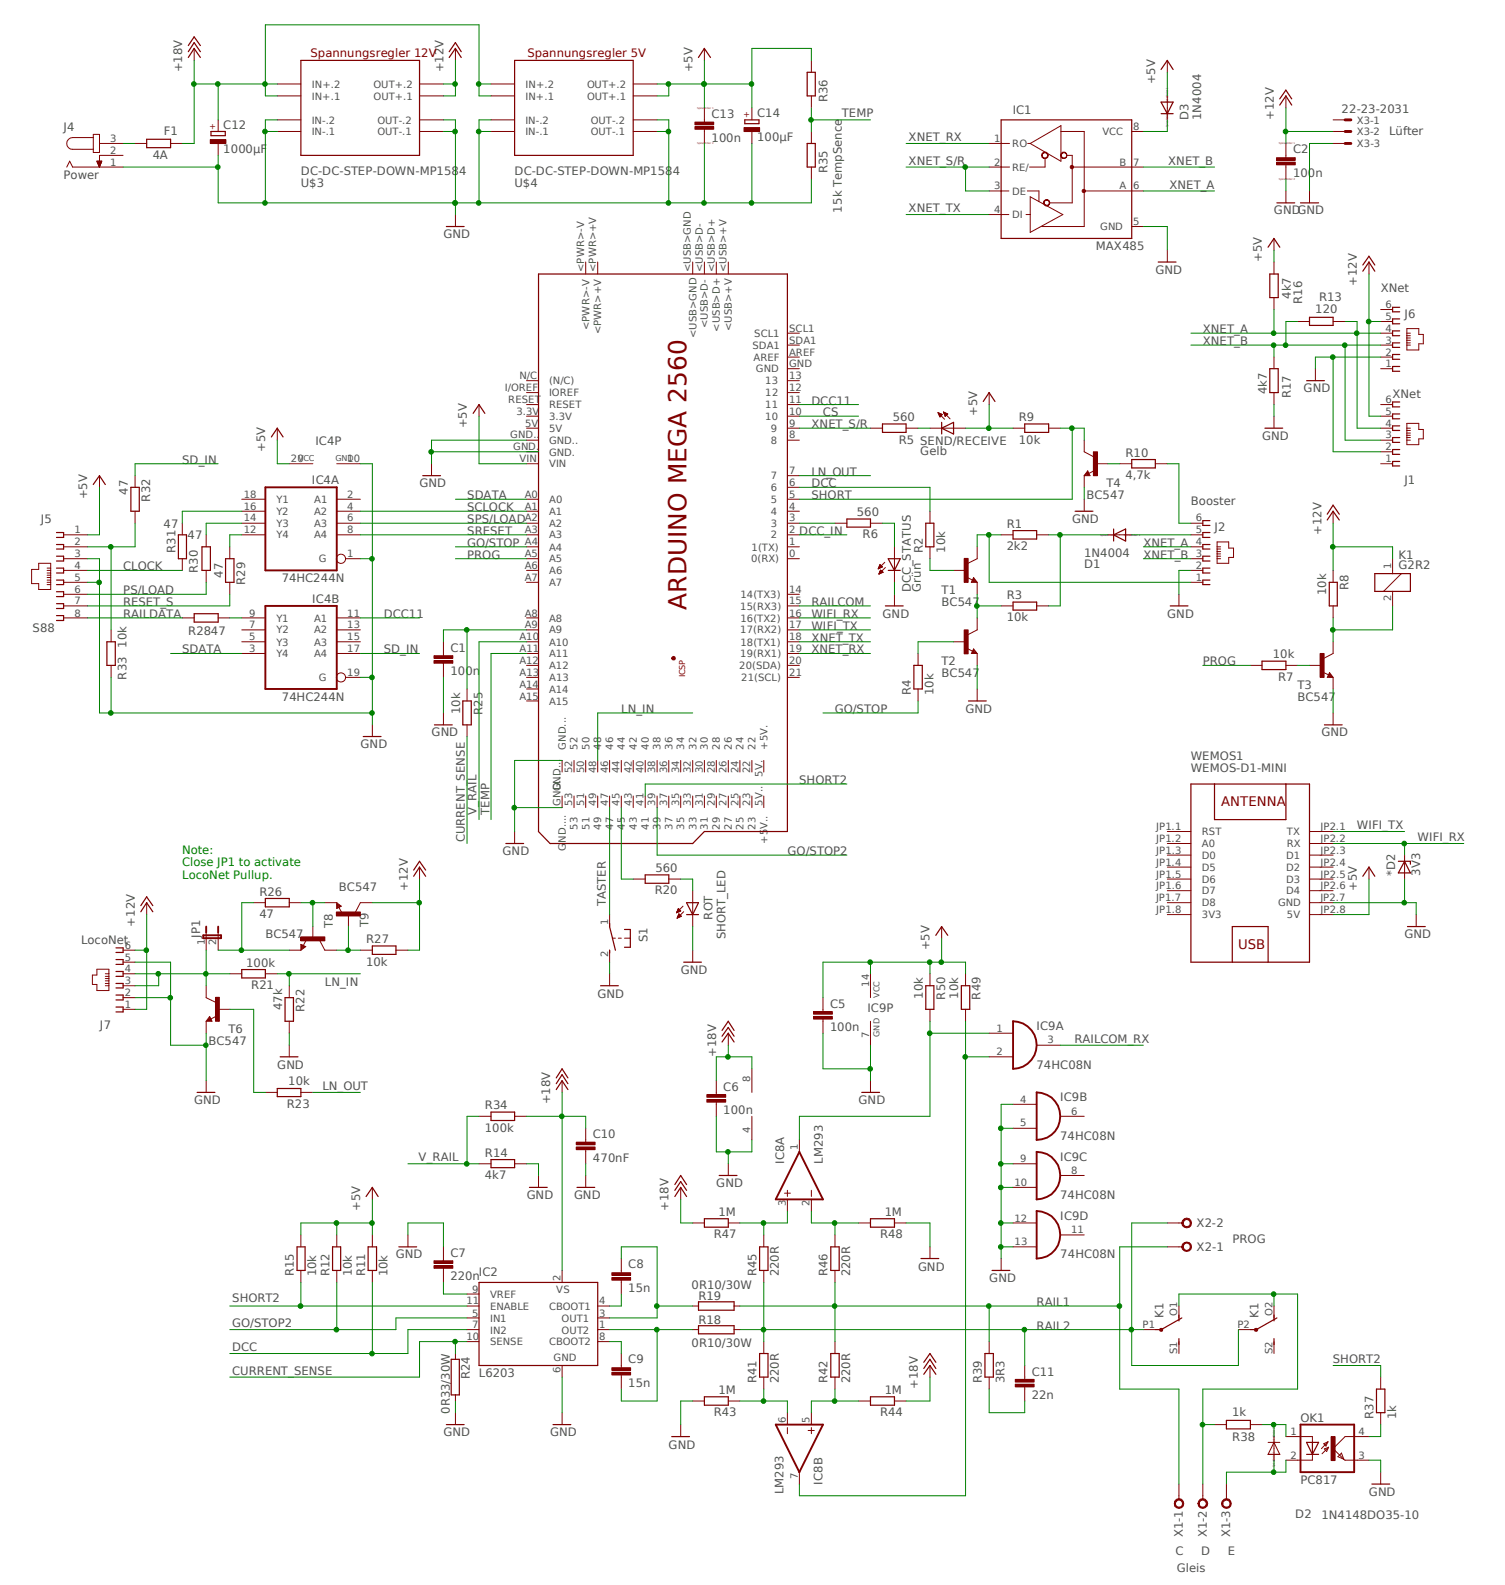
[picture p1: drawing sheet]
<svg xmlns="http://www.w3.org/2000/svg" width="197mm" height="208mm" viewBox="0 0 197 208" stroke-linecap="round" stroke-linejoin="round" font-family="sans-serif">
<defs><g id="words">
<text font-size="3.3" fill="#800000" x="89.9" y="79.9" transform="rotate(-90 89.9 79.9)">ARDUINO MEGA 2560</text>
<g font-size="1.7" fill="#800000">
<text x="159.9" y="105.6">ANTENNA</text>
<text x="162.1" y="124.3">USB</text>
</g>
<g font-size="1.5" fill="#505050">
<text x="23.8" y="9.5" transform="rotate(-90 23.8 9.5)">+18V</text>
<text x="58.1" y="9.5" transform="rotate(-90 58.1 9.5)">+12V</text>
<text x="90.7" y="9.5" transform="rotate(-90 90.7 9.5)">+5V</text>
<text x="151.3" y="11" transform="rotate(-90 151.3 11)">+5V</text>
<text x="8.3" y="17.2">J4</text>
<text x="21.4" y="17.7">F1</text>
<text x="29.2" y="16.9">C12</text>
<text x="93.2" y="15.4">C13</text>
<text x="99.2" y="15.4">C14</text>
<text x="108.4" y="13.4" transform="rotate(-90 108.4 13.4)">R36</text>
<text x="110.2" y="15.4">TEMP</text>
<text x="132.6" y="14.9">IC1</text>
<text x="155.6" y="15.7" transform="rotate(-90 155.6 15.7)">D3</text>
<text x="157.3" y="15.7" transform="rotate(-90 157.3 15.7)">1N4004</text>
<text x="166.8" y="15.7" transform="rotate(-90 166.8 15.7)">+12V</text>
<text x="175.7" y="14.8">22-23-2031</text>
<text x="181.9" y="17.7">Lüfter</text>
<text x="8.3" y="23.4">Power</text>
<text x="20" y="20.8">4A</text>
<text x="29.2" y="20">1000µF</text>
<text x="39.4" y="23">DC-DC-STEP-DOWN-MP158</text>
<text x="60.1" y="23">4</text>
<text x="67.4" y="23">DC-DC-STEP-DOWN-MP1584</text>
<text x="93.2" y="18.6">100n</text>
<text x="99.2" y="18.5">100µF</text>
<text x="108.4" y="22.7" transform="rotate(-90 108.4 22.7)">R35</text>
<text x="119" y="18.5">XNET_RX</text>
<text x="119" y="21.6">XNET_S/R</text>
<text x="153" y="21.6">XNET_B</text>
<text x="169.3" y="23.2">100n</text>
<text x="169.3" y="20.1">C2</text>
<text x="39.4" y="24.5">U$3</text>
<text x="67.4" y="24.5">U$4</text>
<text x="110.2" y="27.8" transform="rotate(-90 110.2 27.8)">15k TempSence</text>
<text x="119" y="27.8">XNET_TX</text>
<text x="153.1" y="24.7">XNET_A</text>
<text x="166.8" y="28.1">GNDGND</text>
<text x="58.1" y="31.2">GND</text>
<text x="143.5" y="32.7">MAX485</text>
<text x="151.3" y="35.9">GND</text>
<text x="165.2" y="34.3" transform="rotate(-90 165.2 34.3)">+5V</text>
<text x="169" y="39.1" transform="rotate(-90 169 39.1)">4k7</text>
<text x="170.5" y="39.8" transform="rotate(-90 170.5 39.8)">R16</text>
<text x="172.2" y="41">120</text>
<text x="172.7" y="39.4">R13</text>
<text x="177.7" y="37.4" transform="rotate(-90 177.7 37.4)">+12V</text>
<text x="180.8" y="38.2">XNet</text>
<text x="183.9" y="41.6">J6</text>
<text x="157.5" y="43.6">XNET_A</text>
<text x="157.5" y="45.2">XNET_B</text>
<text x="106.3" y="53">DCC11</text>
<text x="165.9" y="51.6" transform="rotate(-90 165.9 51.6)">4k7</text>
<text x="169" y="52.2" transform="rotate(-90 169 52.2)">R17</text>
<text x="170.7" y="51.4">GND</text>
<text x="182.3" y="52.2">XNet</text>
<text x="34.7" y="59.2" transform="rotate(-90 34.7 59.2)">+5V</text>
<text x="41.3" y="58.3">IC4P</text>
<text x="61.1" y="56.1" transform="rotate(-90 61.1 56.1)">+5V</text>
<text x="106.3" y="56.1">XNET_S/R</text>
<text x="107.8" y="54.5">CS</text>
<text x="116.9" y="55.1">560</text>
<text x="117.7" y="58.1">R5 SEND/RECEIVE</text>
<text x="120.5" y="59.6">Gelb</text>
<text x="127.9" y="54.5" transform="rotate(-90 127.9 54.5)">+5V</text>
<text x="133.4" y="58.1">10k</text>
<text x="133.4" y="55.1">R9</text>
<text x="147.4" y="59.8">R10</text>
<text x="165.3" y="57.7">GND</text>
<text x="11.4" y="65.4" transform="rotate(-90 11.4 65.4)">+5V</text>
<text x="16.8" y="64.8" transform="rotate(-90 16.8 64.8)">47</text>
<text x="19.6" y="65.7" transform="rotate(-90 19.6 65.7)">R32</text>
<text x="23.8" y="60.7">SD_IN</text>
<text x="40.8" y="63.4">IC4A</text>
<text x="54.9" y="63.8">GND</text>
<text x="61.2" y="65.4">SDATA</text>
<text x="106.3" y="63.8">DCC</text>
<text x="106.3" y="65.4">SHORT</text>
<text x="106.3" y="62.3">LN_OUT</text>
<text x="142.3" y="65.4">BC547</text>
<text x="144.9" y="63.8">T4</text>
<text x="147.4" y="62.8">4,7k</text>
<text x="183.9" y="63.4">J1</text>
<text x="5.3" y="68.5">J5</text>
<text x="21.4" y="69.2">47</text>
<text x="24.5" y="70.7">47</text>
<text x="61.2" y="71.6">GO/STOP</text>
<text x="61.2" y="67">SCLOCK</text>
<text x="61.2" y="68.5">SPS/LOAD</text>
<text x="61.2" y="70">SRESET</text>
<text x="104.7" y="70">DCC_IN</text>
<text x="112.2" y="67.6">560</text>
<text x="113" y="70.5">R6</text>
<text x="131.8" y="69.2">R1</text>
<text x="140.4" y="68.5">GND</text>
<text x="149.7" y="71.6">XNET_A</text>
<text x="155.9" y="66.2">Booster</text>
<text x="159" y="69.6">J2</text>
<text x="173" y="70.1" transform="rotate(-90 173 70.1)">+12V</text>
<text x="16.1" y="77.8">PS/LOAD</text>
<text x="16.1" y="74.7">CLOCK</text>
<text x="23" y="72.4" transform="rotate(-90 23 72.4)">R31</text>
<text x="25.9" y="75" transform="rotate(-90 25.9 75)">R30</text>
<text x="29.2" y="75.6" transform="rotate(-90 29.2 75.6)">47</text>
<text x="32.1" y="76.6" transform="rotate(-90 32.1 76.6)">R29</text>
<text x="36.9" y="76.3">74HC244N</text>
<text x="61.2" y="73.2">PROG</text>
<text x="119.3" y="77.5" transform="rotate(-90 119.3 77.5)">DCC_STATUS</text>
<text x="120.6" y="77.5" transform="rotate(-90 120.6 77.5)">Grün</text>
<text x="120.8" y="72.4" transform="rotate(-90 120.8 72.4)">R2</text>
<text x="123.3" y="77.8">T1</text>
<text x="123.7" y="72.4" transform="rotate(-90 123.7 72.4)">10k</text>
<text x="131.8" y="72.1">2k2</text>
<text x="142" y="73">1N4004</text>
<text x="142" y="74.4">D1</text>
<text x="149.7" y="73.2">XNET_B</text>
<text x="173.7" y="78" transform="rotate(-90 173.7 78)">10k</text>
<text x="176.6" y="77.3" transform="rotate(-90 176.6 77.3)">R8</text>
<text x="183.1" y="74.5">G2R2</text>
<text x="183.1" y="73.2">K1</text>
<text x="4.3" y="82.8">S88</text>
<text x="16.1" y="80.9">RAILDATA</text>
<text x="16.1" y="79.4">RESET_S</text>
<text x="24.7" y="83.1">R2847</text>
<text x="40.9" y="79">IC4B</text>
<text x="50.3" y="80.9">DCC11</text>
<text x="106.3" y="82.5">WIFI_TX</text>
<text x="106.3" y="80.9">WIFI_RX</text>
<text x="106.3" y="79.4">RAILCOM</text>
<text x="115.6" y="80.9">GND</text>
<text x="123.3" y="79.4">BC547</text>
<text x="131.8" y="81.4">10k</text>
<text x="131.8" y="78.5">R3</text>
<text x="152.9" y="80.9">GND</text>
<text x="16.6" y="89" transform="rotate(-90 16.6 89)">R33</text>
<text x="16.6" y="84.8" transform="rotate(-90 16.6 84.8)">10k</text>
<text x="23.8" y="85.6">SDATA</text>
<text x="50.3" y="85.6">SD_IN</text>
<text x="59" y="88.4">100n</text>
<text x="59" y="85.4">C1</text>
<text x="106.3" y="84">XNET_TX</text>
<text x="106.3" y="85.6">XNET_RX</text>
<text x="123.3" y="88.7">BC547</text>
<text x="123.3" y="87.1">T2</text>
<text x="157.5" y="87.1">PROG</text>
<text x="166.7" y="86.2">10k</text>
<text x="167.4" y="89.2">R7</text>
<text x="36.9" y="91.8">74HC244N</text>
<text x="60.2" y="93.5" transform="rotate(-90 60.2 93.5)">10k</text>
<text x="63.2" y="93.7" transform="rotate(-90 63.2 93.7)">R25</text>
<text x="81.3" y="93.4">LN_IN</text>
<text x="109.3" y="93.4">GO/STOP</text>
<text x="119.3" y="91.1" transform="rotate(-90 119.3 91.1)">R4</text>
<text x="122.2" y="91.1" transform="rotate(-90 122.2 91.1)">10k</text>
<text x="126.4" y="93.4">GND</text>
<text x="169.9" y="91.8">BC547</text>
<text x="169.9" y="90.2">T3</text>
<text x="47.2" y="98">GND</text>
<text x="56.5" y="96.5">GND</text>
<text x="155.9" y="101.1">WEMOS-D1-MINI</text>
<text x="155.9" y="99.6">WEMOS1</text>
<text x="173" y="96.5">GND</text>
<text x="62.4" y="106.8" transform="rotate(-90 62.4 106.8)">V_RAIL</text>
<text x="64.1" y="106.8" transform="rotate(-90 64.1 106.8)">TEMP</text>
<text x="104.7" y="102.7">SHORT2</text>
<text x="60.8" y="110.3" transform="rotate(-90 60.8 110.3)">CURRENT_SENSE</text>
<text x="65.8" y="112">GND</text>
<text x="103.1" y="112">GO/STOP2</text>
<text x="177.7" y="108.6">WIFI_TX</text>
<text x="185.6" y="110.1">WIFI_RX</text>
<text x="34" y="117.3">R26</text>
<text x="44.4" y="116.7">BC547</text>
<text x="53.4" y="116.7" transform="rotate(-90 53.4 116.7)">+12V</text>
<text x="79.3" y="118.7" transform="rotate(-90 79.3 118.7)">TASTER</text>
<text x="85.8" y="117.1">R20</text>
<text x="85.8" y="114.2">560</text>
<text x="177.7" y="116.7" transform="rotate(-90 177.7 116.7)">+5V</text>
<text x="182.7" y="114.7" transform="rotate(-90 182.7 114.7)">*D2</text>
<text x="186" y="114.7" transform="rotate(-90 186 114.7)">3V3</text>
<text x="10.6" y="123.7">LocoNet</text>
<text x="17.7" y="121.4" transform="rotate(-90 17.7 121.4)">+12V</text>
<text x="26.2" y="122.9" transform="rotate(-90 26.2 122.9)">JP1</text>
<text x="34" y="120.3">47</text>
<text x="34.7" y="122.9">BC547</text>
<text x="43.6" y="121.5" transform="rotate(-90 43.6 121.5)">T8</text>
<text x="47.9" y="123.5">R27</text>
<text x="48.3" y="121.4" transform="rotate(-90 48.3 121.4)">T9</text>
<text x="84.8" y="123.4" transform="rotate(-90 84.8 123.4)">S1</text>
<text x="93.3" y="120.4" transform="rotate(-90 93.3 120.4)">ROT</text>
<text x="95" y="123.1" transform="rotate(-90 95 123.1)">SHORT_LED</text>
<text x="121.7" y="124.5" transform="rotate(-90 121.7 124.5)">+5V</text>
<text x="183.9" y="122.9">GND</text>
<text x="32.2" y="126.7">100k</text>
<text x="32.9" y="129.6">R21</text>
<text x="42.5" y="129.1">LN_IN</text>
<text x="47.9" y="126.5">10k</text>
<text x="78.2" y="130.7">GND</text>
<text x="89.1" y="127.5">GND</text>
<text x="108.7" y="132">C5</text>
<text x="120.8" y="130.8" transform="rotate(-90 120.8 130.8)">10k</text>
<text x="123.7" y="131" transform="rotate(-90 123.7 131)">R50</text>
<text x="125.5" y="130.8" transform="rotate(-90 125.5 130.8)">10k</text>
<text x="128.4" y="131" transform="rotate(-90 128.4 131)">R49</text>
<text x="13.1" y="134.8">J7</text>
<text x="27.3" y="136.9">BC547</text>
<text x="29.9" y="135.3">T6</text>
<text x="36.9" y="132.3" transform="rotate(-90 36.9 132.3)">47k</text>
<text x="39.9" y="132.5" transform="rotate(-90 39.9 132.5)">R22</text>
<text x="108.7" y="135.1">100n</text>
<text x="113.6" y="132.6">IC9P</text>
<text x="135.7" y="134.9">IC9A</text>
<text x="140.7" y="136.6">RAILCOM_RX</text>
<text x="36.3" y="140">GND</text>
<text x="37.7" y="142.2">10k</text>
<text x="42.2" y="142.8">LN_OUT</text>
<text x="93.8" y="138.4" transform="rotate(-90 93.8 138.4)">+18V</text>
<text x="94.7" y="142.9">C6</text>
<text x="135.7" y="140">74HC08N</text>
<text x="25.4" y="144.6">GND</text>
<text x="37.6" y="145.1">R23</text>
<text x="63.5" y="148.2">100k</text>
<text x="63.5" y="145.3">R34</text>
<text x="72" y="144.6" transform="rotate(-90 72 144.6)">+18V</text>
<text x="77.6" y="149.1">C10</text>
<text x="94.7" y="146">100n</text>
<text x="112.4" y="144.6">GND</text>
<text x="138.8" y="149.3">74HC08N</text>
<text x="138.8" y="144.3">IC9B</text>
<text x="54.8" y="152.1">V_RAIL</text>
<text x="63.5" y="154.4">4k7</text>
<text x="63.5" y="151.5">R14</text>
<text x="77.6" y="152.2">470nF</text>
<text x="93.8" y="155.5">GND</text>
<text x="102.7" y="152.4" transform="rotate(-90 102.7 152.4)">IC8A</text>
<text x="107.7" y="152.4" transform="rotate(-90 107.7 152.4)">LM293</text>
<text x="138.8" y="152">IC9C</text>
<text x="47.2" y="158.6" transform="rotate(-90 47.2 158.6)">+5V</text>
<text x="69" y="157.1">GND</text>
<text x="75.2" y="157.1">GND</text>
<text x="87.6" y="158.6" transform="rotate(-90 87.6 158.6)">+18V</text>
<text x="94.1" y="159.3">1M</text>
<text x="115.8" y="159.3">1M</text>
<text x="138.8" y="157.1">74HC08N</text>
<text x="138.8" y="159.8">IC9D</text>
<text x="156.7" y="160.7">X2-2</text>
<text x="38.5" y="167.2" transform="rotate(-90 38.5 167.2)">R15</text>
<text x="41.4" y="167.2" transform="rotate(-90 41.4 167.2)">10k</text>
<text x="43.1" y="167.2" transform="rotate(-90 43.1 167.2)">R12</text>
<text x="46.1" y="167.2" transform="rotate(-90 46.1 167.2)">10k</text>
<text x="47.8" y="167.2" transform="rotate(-90 47.8 167.2)">R11</text>
<text x="50.7" y="167.2" transform="rotate(-90 50.7 167.2)">10k</text>
<text x="51.8" y="164.8">GND</text>
<text x="59" y="167.7">220n</text>
<text x="59" y="164.6">C7</text>
<text x="62.7" y="167.2">IC2</text>
<text x="82.3" y="166.1">C8</text>
<text x="93.5" y="162.2">R47</text>
<text x="99.1" y="167.2" transform="rotate(-90 99.1 167.2)">R45</text>
<text x="102" y="167.2" transform="rotate(-90 102 167.2)">220R</text>
<text x="108.4" y="167.2" transform="rotate(-90 108.4 167.2)">R46</text>
<text x="111.3" y="167.2" transform="rotate(-90 111.3 167.2)">220R</text>
<text x="115.2" y="162.2">R48</text>
<text x="120.2" y="166.4">GND</text>
<text x="129.5" y="168">GND</text>
<text x="138.8" y="164.8">74HC08N</text>
<text x="156.7" y="163.8">X2-1</text>
<text x="161.4" y="162.8">PROG</text>
<text x="30.4" y="173.9">GO/STOP2</text>
<text x="30.4" y="170.6">SHORT2</text>
<text x="82.3" y="169.3">15n</text>
<text x="90.6" y="168.8">0R10/30W</text>
<text x="91.5" y="173.4">R18</text>
<text x="91.5" y="170.2">R19</text>
<text x="135.7" y="171.1">RAIL1</text>
<text x="152.4" y="172.6" transform="rotate(-90 152.4 172.6)">K1</text>
<text x="164.8" y="172.6" transform="rotate(-90 164.8 172.6)">K1</text>
<text x="30.4" y="177">DCC</text>
<text x="82.3" y="178.6">C9</text>
<text x="90.6" y="176.4">0R10/30W</text>
<text x="135.7" y="174.2">RAIL2</text>
<text x="174.5" y="178.5">SHORT2</text>
<text x="30.4" y="180.1">CURRENT_SENSE</text>
<text x="58.9" y="185.2" transform="rotate(-90 58.9 185.2)">0R33/30W</text>
<text x="61.5" y="180.7" transform="rotate(-90 61.5 180.7)">R24</text>
<text x="62.7" y="180.4">L6203</text>
<text x="82.3" y="181.7">15n</text>
<text x="93.5" y="185.5">R43</text>
<text x="94.1" y="182.6">1M</text>
<text x="99.1" y="181.2" transform="rotate(-90 99.1 181.2)">R41</text>
<text x="102" y="181.2" transform="rotate(-90 102 181.2)">220R</text>
<text x="108.4" y="181.2" transform="rotate(-90 108.4 181.2)">R42</text>
<text x="111.3" y="181.2" transform="rotate(-90 111.3 181.2)">220R</text>
<text x="115.2" y="185.5">R44</text>
<text x="115.8" y="182.6">1M</text>
<text x="120.2" y="181.9" transform="rotate(-90 120.2 181.9)">+18V</text>
<text x="128.6" y="181.2" transform="rotate(-90 128.6 181.2)">R39</text>
<text x="131.5" y="181.2" transform="rotate(-90 131.5 181.2)">3R3</text>
<text x="135.1" y="183.2">22n</text>
<text x="135.1" y="180.2">C11</text>
<text x="161.4" y="185.5">1k</text>
<text x="179.9" y="185.8" transform="rotate(-90 179.9 185.8)">R37</text>
<text x="182.8" y="185.8" transform="rotate(-90 182.8 185.8)">1k</text>
<text x="58.1" y="188.1">GND</text>
<text x="72" y="188.1">GND</text>
<text x="87.6" y="189.7">GND</text>
<text x="161.4" y="188.8">R38</text>
<text x="170.3" y="186.2">OK1</text>
<text x="102.6" y="195.7" transform="rotate(-90 102.6 195.7)">LM293</text>
<text x="107.7" y="194.5" transform="rotate(-90 107.7 194.5)">IC8B</text>
<text x="170.3" y="194.4">PC817</text>
<text x="179.2" y="195.9">GND</text>
<text x="153.9" y="203.7">C</text>
<text x="154.9" y="201.4" transform="rotate(-90 154.9 201.4)">X1-1</text>
<text x="157.3" y="203.7">D</text>
<text x="158" y="201.4" transform="rotate(-90 158 201.4)">X1-2</text>
<text x="160.8" y="203.7">E</text>
<text x="161.1" y="201.4" transform="rotate(-90 161.1 201.4)">X1-3</text>
<text x="169.6" y="198.9">D2</text>
<text x="173" y="198.9">1N4148DO35-10</text>
<text x="154.1" y="205.9">Gleis</text>
</g>
<g font-size="1.5" fill="#800000">
<text x="40.7" y="7.5">Spannungsregler 12V</text>
<text x="69.1" y="7.5">Spannungsregler 5V</text>
</g>
<g font-size="1.5" fill="#008000">
<text x="23.8" y="111.8">Note:</text>
<text x="23.8" y="113.5">Close JP1 to activate</text>
<text x="23.8" y="115.1">LocoNet Pullup.</text>
</g>
<g font-size="1.3" fill="#505050">
<text x="40.8" y="11.5">IN+.2</text>
<text x="48.9" y="11.5">OUT+.2</text>
<text x="68.8" y="11.5">IN+.2</text>
<text x="76.9" y="11.5">OUT+.2</text>
<text x="40.8" y="17.7">IN-.1</text>
<text x="40.8" y="16.2">IN-.2</text>
<text x="40.8" y="13.1">IN+.1</text>
<text x="48.9" y="13.1">OUT+.1</text>
<text x="49.4" y="17.7">OUT-.1</text>
<text x="49.4" y="16.2">OUT-.2</text>
<text x="68.8" y="17.7">IN-.1</text>
<text x="68.8" y="16.2">IN-.2</text>
<text x="68.8" y="13.1">IN+.1</text>
<text x="76.9" y="13.1">OUT+.1</text>
<text x="77.4" y="17.7">OUT-.1</text>
<text x="77.4" y="16.2">OUT-.2</text>
<text x="144.4" y="17.7">VCC</text>
<text x="148.4" y="17">8</text>
<text x="177.7" y="16.2">X3-1</text>
<text x="177.7" y="17.7">X3-2</text>
<text x="14.4" y="18.6">3</text>
<text x="14.4" y="20.2">2</text>
<text x="14.4" y="21.7">1</text>
<text x="130.2" y="18.6">1</text>
<text x="130.2" y="21.7">2</text>
<text x="132.5" y="19.3">RO</text>
<text x="132.5" y="22.4">RE/</text>
<text x="146.6" y="21.7">B</text>
<text x="148.4" y="21.7">7</text>
<text x="177.7" y="19.3">X3-3</text>
<text x="130.2" y="24.8">3</text>
<text x="130.2" y="27.9">4</text>
<text x="132.5" y="25.5">DE</text>
<text x="132.5" y="28.6">DI</text>
<text x="146.6" y="24.8">A</text>
<text x="148.4" y="24.8">6</text>
<text x="148.4" y="29.5">5</text>
<text x="76.5" y="35.7" transform="rotate(-90 76.5 35.7)">&lt;PWR&gt;-V</text>
<text x="78.1" y="35.7" transform="rotate(-90 78.1 35.7)">&lt;PWR&gt;+V</text>
<text x="90.4" y="35.7" transform="rotate(-90 90.4 35.7)">&lt;USB&gt;GND</text>
<text x="92" y="35.7" transform="rotate(-90 92 35.7)">&lt;USB&gt;D-</text>
<text x="93.6" y="35.7" transform="rotate(-90 93.6 35.7)">&lt;USB&gt;D+</text>
<text x="95.1" y="35.7" transform="rotate(-90 95.1 35.7)">&lt;USB&gt;+V</text>
<text x="144.1" y="30.2">GND</text>
<text x="181.4" y="41.9">5</text>
<text x="181.4" y="40.4">6</text>
<text x="77.2" y="43.3" transform="rotate(-90 77.2 43.3)">&lt;PWR&gt;-V</text>
<text x="78.7" y="43.8" transform="rotate(-90 78.7 43.8)">&lt;PWR&gt;+V</text>
<text x="91.2" y="44.3" transform="rotate(-90 91.2 44.3)">&lt;USB&gt;GND</text>
<text x="92.7" y="43" transform="rotate(-90 92.7 43)">&lt;USB&gt;D-</text>
<text x="94.3" y="43.5" transform="rotate(-90 94.3 43.5)">&lt;USB&gt;D+</text>
<text x="95.8" y="43.4" transform="rotate(-90 95.8 43.4)">&lt;USB&gt;+V</text>
<text x="98.5" y="45.7">SDA1</text>
<text x="98.7" y="47.2">AREF</text>
<text x="98.8" y="44.1">SCL1</text>
<text x="103.3" y="43.4">SCL1</text>
<text x="103.3" y="45">SDA1</text>
<text x="103.3" y="46.6">AREF</text>
<text x="181.4" y="46.6">2</text>
<text x="181.4" y="45">3</text>
<text x="181.4" y="43.4">4</text>
<text x="66.1" y="51.2">I/OREF</text>
<text x="66.5" y="52.7">RESET</text>
<text x="68" y="49.7">N/C</text>
<text x="71.9" y="53.5">RESET</text>
<text x="71.9" y="51.9">IOREF</text>
<text x="71.9" y="50.3">(N/C)</text>
<text x="99" y="48.8">GND</text>
<text x="100.2" y="50.3">13</text>
<text x="100.2" y="51.9">12</text>
<text x="100.2" y="53.5">11</text>
<text x="103.3" y="48.1">GND</text>
<text x="103.3" y="49.7">13</text>
<text x="103.3" y="51.2">12</text>
<text x="103.3" y="52.7">11</text>
<text x="181.4" y="48.1">1</text>
<text x="181.4" y="52.7">6</text>
<text x="66.8" y="57.4">GND..</text>
<text x="67.2" y="59">GND.</text>
<text x="67.6" y="54.3">3.3V</text>
<text x="68.8" y="55.9">5V</text>
<text x="71.9" y="59.7">GND.</text>
<text x="71.9" y="58.1">GND..</text>
<text x="71.9" y="56.6">5V</text>
<text x="71.9" y="55">3.3V</text>
<text x="100.2" y="55">10</text>
<text x="101" y="56.6">9</text>
<text x="101" y="58.1">8</text>
<text x="103.3" y="54.3">10</text>
<text x="103.3" y="55.9">9</text>
<text x="103.3" y="57.4">8</text>
<text x="181.4" y="59">2</text>
<text x="181.4" y="57.4">3</text>
<text x="181.4" y="55.9">4</text>
<text x="181.4" y="54.3">5</text>
<text x="31.9" y="65.2">18</text>
<text x="36.2" y="65.9">Y1</text>
<text x="38.1" y="60.5">20</text>
<text x="41.1" y="65.9">A1</text>
<text x="45.5" y="65.2">2</text>
<text x="45.5" y="60.5">10</text>
<text x="68" y="60.5">VIN</text>
<text x="68.7" y="65.2">A0</text>
<text x="71.9" y="65.9">A0</text>
<text x="71.9" y="61.2">VIN</text>
<text x="101" y="62.8">7</text>
<text x="101" y="64.3">6</text>
<text x="101" y="65.9">5</text>
<text x="103.3" y="62.1">7</text>
<text x="103.3" y="63.6">6</text>
<text x="103.3" y="65.2">5</text>
<text x="181.4" y="60.5">1</text>
<text x="9.8" y="69.9">1</text>
<text x="9.8" y="71.4">2</text>
<text x="31.9" y="69.9">12</text>
<text x="31.9" y="68.3">14</text>
<text x="31.9" y="66.8">16</text>
<text x="36.2" y="70.5">Y4</text>
<text x="36.2" y="69">Y3</text>
<text x="36.2" y="67.5">Y2</text>
<text x="41.1" y="67.5">A2</text>
<text x="41.1" y="69">A3</text>
<text x="41.1" y="70.5">A4</text>
<text x="45.5" y="66.8">4</text>
<text x="45.5" y="68.3">6</text>
<text x="45.5" y="69.9">8</text>
<text x="68.7" y="71.4">A4</text>
<text x="68.7" y="69.9">A3</text>
<text x="68.7" y="68.3">A2</text>
<text x="68.7" y="66.8">A1</text>
<text x="71.9" y="70.5">A3</text>
<text x="71.9" y="69">A2</text>
<text x="71.9" y="67.5">A1</text>
<text x="101" y="67.5">4</text>
<text x="101" y="69">3</text>
<text x="101" y="70.5">2</text>
<text x="103.3" y="66.8">4</text>
<text x="103.3" y="68.3">3</text>
<text x="103.3" y="69.9">2</text>
<text x="103.3" y="71.4">1</text>
<text x="156.6" y="71.4">4</text>
<text x="156.6" y="69.9">5</text>
<text x="156.6" y="68.3">6</text>
<text x="9.8" y="73">3</text>
<text x="9.8" y="74.5">4</text>
<text x="9.8" y="76.1">5</text>
<text x="9.8" y="77.7">6</text>
<text x="41.8" y="73.7">G</text>
<text x="45.5" y="73">1</text>
<text x="68.7" y="73">A5</text>
<text x="68.7" y="74.5">A6</text>
<text x="68.7" y="76.1">A7</text>
<text x="71.9" y="73.7">A5</text>
<text x="71.9" y="72.1">A4</text>
<text x="71.9" y="75.2">A6</text>
<text x="71.9" y="76.8">A7</text>
<text x="98.3" y="73.7">0(RX)</text>
<text x="98.4" y="72.1">1(TX)</text>
<text x="103.3" y="73">0</text>
<text x="103.3" y="77.7">14</text>
<text x="156.6" y="76.1">1</text>
<text x="156.6" y="74.5">2</text>
<text x="156.6" y="73">3</text>
<text x="182.2" y="74.5" transform="rotate(-90 182.2 74.5)">1</text>
<text x="9.8" y="79.2">7</text>
<text x="9.8" y="80.8">8</text>
<text x="32.6" y="83.8">5</text>
<text x="32.6" y="82.3">7</text>
<text x="32.6" y="80.8">9</text>
<text x="36.2" y="83">Y2</text>
<text x="36.2" y="81.4">Y1</text>
<text x="41.1" y="81.4">A1</text>
<text x="41.1" y="83">A2</text>
<text x="45.5" y="80.8">11</text>
<text x="45.5" y="82.3">13</text>
<text x="45.5" y="83.8">15</text>
<text x="68" y="83.8">A10</text>
<text x="68.7" y="82.3">A9</text>
<text x="68.7" y="80.8">A8</text>
<text x="71.9" y="83">A9</text>
<text x="71.9" y="81.4">A8</text>
<text x="96.9" y="79.9">15(RX3)</text>
<text x="96.9" y="83">17(RX2)</text>
<text x="97" y="78.3">14(TX3)</text>
<text x="97" y="81.4">16(TX2)</text>
<text x="103.3" y="79.2">15</text>
<text x="103.3" y="80.8">16</text>
<text x="103.3" y="82.3">17</text>
<text x="103.3" y="83.8">18</text>
<text x="182.2" y="78.8" transform="rotate(-90 182.2 78.8)">2</text>
<text x="32.6" y="85.4">3</text>
<text x="36.2" y="86.1">Y4</text>
<text x="36.2" y="84.6">Y3</text>
<text x="41.1" y="84.6">A3</text>
<text x="41.1" y="86.1">A4</text>
<text x="41.8" y="89.2">G</text>
<text x="45.5" y="88.5">19</text>
<text x="45.5" y="85.4">17</text>
<text x="68" y="88.5">A13</text>
<text x="68" y="87">A12</text>
<text x="68" y="85.4">A11</text>
<text x="71.9" y="89.2">A13</text>
<text x="71.9" y="87.6">A12</text>
<text x="71.9" y="86.1">A11</text>
<text x="71.9" y="84.6">A10</text>
<text x="96.8" y="87.6">20(SDA)</text>
<text x="96.9" y="86.1">19(RX1)</text>
<text x="97" y="84.6">18(TX1)</text>
<text x="97" y="89.2">21(SCL)</text>
<text x="103.3" y="85.4">19</text>
<text x="103.3" y="87">20</text>
<text x="103.3" y="88.5">21</text>
<text x="68" y="91.6">A15</text>
<text x="68" y="90.1">A14</text>
<text x="71.9" y="92.3">A15</text>
<text x="71.9" y="90.7">A14</text>
<text x="74.1" y="98.2" transform="rotate(-90 74.1 98.2)">GND...</text>
<text x="74.9" y="101.3" transform="rotate(-90 74.9 101.3)">52</text>
<text x="75.6" y="98.2" transform="rotate(-90 75.6 98.2)">52</text>
<text x="76.5" y="101.3" transform="rotate(-90 76.5 101.3)">50</text>
<text x="77.2" y="98.2" transform="rotate(-90 77.2 98.2)">50</text>
<text x="78.1" y="101.3" transform="rotate(-90 78.1 101.3)">48</text>
<text x="78.7" y="98.2" transform="rotate(-90 78.7 98.2)">48</text>
<text x="79.6" y="101.3" transform="rotate(-90 79.6 101.3)">46</text>
<text x="80.3" y="98.2" transform="rotate(-90 80.3 98.2)">46</text>
<text x="81.1" y="101.3" transform="rotate(-90 81.1 101.3)">44</text>
<text x="81.8" y="98.2" transform="rotate(-90 81.8 98.2)">44</text>
<text x="82.7" y="101.3" transform="rotate(-90 82.7 101.3)">42</text>
<text x="83.4" y="98.2" transform="rotate(-90 83.4 98.2)">42</text>
<text x="84.3" y="101.3" transform="rotate(-90 84.3 101.3)">40</text>
<text x="84.9" y="98.2" transform="rotate(-90 84.9 98.2)">40</text>
<text x="85.8" y="101.3" transform="rotate(-90 85.8 101.3)">38</text>
<text x="86.5" y="98.2" transform="rotate(-90 86.5 98.2)">38</text>
<text x="87.4" y="101.3" transform="rotate(-90 87.4 101.3)">36</text>
<text x="88" y="98.2" transform="rotate(-90 88 98.2)">36</text>
<text x="88.9" y="101.3" transform="rotate(-90 88.9 101.3)">34</text>
<text x="89.6" y="98.2" transform="rotate(-90 89.6 98.2)">34</text>
<text x="90.4" y="101.3" transform="rotate(-90 90.4 101.3)">32</text>
<text x="91.2" y="98.2" transform="rotate(-90 91.2 98.2)">32</text>
<text x="92" y="101.3" transform="rotate(-90 92 101.3)">30</text>
<text x="92.7" y="98.2" transform="rotate(-90 92.7 98.2)">30</text>
<text x="93.6" y="101.3" transform="rotate(-90 93.6 101.3)">28</text>
<text x="94.3" y="98.2" transform="rotate(-90 94.3 98.2)">28</text>
<text x="95.1" y="101.3" transform="rotate(-90 95.1 101.3)">26</text>
<text x="95.8" y="98.2" transform="rotate(-90 95.8 98.2)">26</text>
<text x="96.7" y="101.3" transform="rotate(-90 96.7 101.3)">24</text>
<text x="97.4" y="98.2" transform="rotate(-90 97.4 98.2)">24</text>
<text x="98.2" y="101.3" transform="rotate(-90 98.2 101.3)">22</text>
<text x="98.9" y="98.2" transform="rotate(-90 98.9 98.2)">22</text>
<text x="99.8" y="101.7" transform="rotate(-90 99.8 101.7)">5V.</text>
<text x="100.5" y="98.2" transform="rotate(-90 100.5 98.2)">+5V.</text>
<text x="73.4" y="105.6" transform="rotate(-90 73.4 105.6)">GND....</text>
<text x="73.4" y="103.7" transform="rotate(-90 73.4 103.7)">GND...</text>
<text x="74.9" y="105.6" transform="rotate(-90 74.9 105.6)">53</text>
<text x="76.5" y="105.6" transform="rotate(-90 76.5 105.6)">51</text>
<text x="78.1" y="105.6" transform="rotate(-90 78.1 105.6)">49</text>
<text x="79.6" y="105.6" transform="rotate(-90 79.6 105.6)">47</text>
<text x="81.1" y="105.6" transform="rotate(-90 81.1 105.6)">45</text>
<text x="82.7" y="105.6" transform="rotate(-90 82.7 105.6)">43</text>
<text x="84.3" y="105.6" transform="rotate(-90 84.3 105.6)">41</text>
<text x="85.8" y="105.6" transform="rotate(-90 85.8 105.6)">39</text>
<text x="87.4" y="105.6" transform="rotate(-90 87.4 105.6)">37</text>
<text x="88.9" y="105.6" transform="rotate(-90 88.9 105.6)">35</text>
<text x="90.4" y="105.6" transform="rotate(-90 90.4 105.6)">33</text>
<text x="92" y="105.6" transform="rotate(-90 92 105.6)">31</text>
<text x="93.6" y="105.6" transform="rotate(-90 93.6 105.6)">29</text>
<text x="95.1" y="105.6" transform="rotate(-90 95.1 105.6)">27</text>
<text x="96.7" y="105.6" transform="rotate(-90 96.7 105.6)">25</text>
<text x="98.2" y="105.6" transform="rotate(-90 98.2 105.6)">23</text>
<text x="99.8" y="105.6" transform="rotate(-90 99.8 105.6)">5V..</text>
<text x="74.1" y="111.4" transform="rotate(-90 74.1 111.4)">GND....</text>
<text x="75.6" y="108.7" transform="rotate(-90 75.6 108.7)">53</text>
<text x="77.2" y="108.7" transform="rotate(-90 77.2 108.7)">51</text>
<text x="78.7" y="108.7" transform="rotate(-90 78.7 108.7)">49</text>
<text x="80.3" y="108.7" transform="rotate(-90 80.3 108.7)">47</text>
<text x="81.8" y="108.7" transform="rotate(-90 81.8 108.7)">45</text>
<text x="83.4" y="108.7" transform="rotate(-90 83.4 108.7)">43</text>
<text x="84.9" y="108.7" transform="rotate(-90 84.9 108.7)">41</text>
<text x="86.5" y="108.7" transform="rotate(-90 86.5 108.7)">39</text>
<text x="88" y="108.7" transform="rotate(-90 88 108.7)">37</text>
<text x="89.6" y="108.7" transform="rotate(-90 89.6 108.7)">35</text>
<text x="91.2" y="108.7" transform="rotate(-90 91.2 108.7)">33</text>
<text x="92.7" y="108.7" transform="rotate(-90 92.7 108.7)">31</text>
<text x="94.3" y="108.7" transform="rotate(-90 94.3 108.7)">29</text>
<text x="95.8" y="108.7" transform="rotate(-90 95.8 108.7)">27</text>
<text x="97.4" y="108.7" transform="rotate(-90 97.4 108.7)">25</text>
<text x="98.9" y="108.7" transform="rotate(-90 98.9 108.7)">23</text>
<text x="100.5" y="110.5" transform="rotate(-90 100.5 110.5)">+5V..</text>
<text x="151.4" y="108.7">JP1.1</text>
<text x="151.4" y="110.2">JP1.2</text>
<text x="151.4" y="111.8">JP1.3</text>
<text x="151.4" y="113.4">JP1.4</text>
<text x="157.4" y="109.4">RST</text>
<text x="157.4" y="111">A0</text>
<text x="157.4" y="112.5">D0</text>
<text x="168.4" y="112.5">D1</text>
<text x="168.5" y="111">RX</text>
<text x="168.5" y="109.4">TX</text>
<text x="172.9" y="108.7">JP2.1</text>
<text x="172.9" y="110.2">JP2.2</text>
<text x="172.9" y="111.8">JP2.3</text>
<text x="172.9" y="113.4">JP2.4</text>
<text x="151.4" y="114.9">JP1.5</text>
<text x="151.4" y="116.5">JP1.6</text>
<text x="151.4" y="118">JP1.7</text>
<text x="151.4" y="119.6">JP1.8</text>
<text x="157.4" y="114.1">D5</text>
<text x="157.4" y="115.6">D6</text>
<text x="157.4" y="117.1">D7</text>
<text x="157.4" y="118.7">D8</text>
<text x="167.4" y="118.7">GND</text>
<text x="168.4" y="114.1">D2</text>
<text x="168.4" y="115.6">D3</text>
<text x="168.4" y="117.1">D4</text>
<text x="172.9" y="114.9">JP2.5</text>
<text x="172.9" y="116.5">JP2.6</text>
<text x="172.9" y="118">JP2.7</text>
<text x="172.9" y="119.6">JP2.8</text>
<text x="16.3" y="125.8">5</text>
<text x="16.3" y="124.3">6</text>
<text x="26.8" y="123.8" transform="rotate(-90 26.8 123.8)">1</text>
<text x="28.3" y="123.8" transform="rotate(-90 28.3 123.8)">2</text>
<text x="79.6" y="125.4" transform="rotate(-90 79.6 125.4)">2</text>
<text x="79.6" y="121.1" transform="rotate(-90 79.6 121.1)">1</text>
<text x="157.4" y="120.3">3V3</text>
<text x="168.5" y="120.3">5V</text>
<text x="16.3" y="130.5">2</text>
<text x="16.3" y="128.9">3</text>
<text x="16.3" y="127.4">4</text>
<text x="113.8" y="129.2" transform="rotate(-90 113.8 129.2)">14</text>
<text x="16.3" y="132">1</text>
<text x="113.8" y="135.9" transform="rotate(-90 113.8 135.9)">7</text>
<text x="130.5" y="135.1">1</text>
<text x="137.2" y="136.7">3</text>
<text x="98.2" y="141.7" transform="rotate(-90 98.2 141.7)">8</text>
<text x="130.5" y="138.2">2</text>
<text x="98.2" y="148.4" transform="rotate(-90 98.2 148.4)">4</text>
<text x="133.6" y="144.5">4</text>
<text x="133.6" y="147.5">5</text>
<text x="140.3" y="146">6</text>
<text x="104.5" y="150.7" transform="rotate(-90 104.5 150.7)">1</text>
<text x="132.9" y="155.3">10</text>
<text x="133.6" y="152.2">9</text>
<text x="140.3" y="153.8">8</text>
<text x="102.9" y="158" transform="rotate(-90 102.9 158)">3</text>
<text x="106" y="158" transform="rotate(-90 106 158)">2</text>
<text x="132.9" y="160">12</text>
<text x="140.3" y="161.5">11</text>
<text x="73.4" y="167.8" transform="rotate(-90 73.4 167.8)">2</text>
<text x="132.9" y="163.1">13</text>
<text x="61.1" y="170.9">11</text>
<text x="61.8" y="169.3">9</text>
<text x="61.8" y="174">7</text>
<text x="61.8" y="172.4">5</text>
<text x="64.2" y="170">VREF</text>
<text x="64.2" y="171.6">ENABLE</text>
<text x="64.2" y="173.1">IN1</text>
<text x="71.9" y="171.6">CBOOT1</text>
<text x="72.8" y="169.4">VS</text>
<text x="73.5" y="173.1">OUT1</text>
<text x="78.5" y="174">1</text>
<text x="78.5" y="172.4">3</text>
<text x="78.5" y="170.9">4</text>
<text x="149.6" y="174">P1</text>
<text x="154.2" y="172.4" transform="rotate(-90 154.2 172.4)">O1</text>
<text x="162" y="174">P2</text>
<text x="166.6" y="172.4" transform="rotate(-90 166.6 172.4)">O2</text>
<text x="61.1" y="175.5">10</text>
<text x="64.2" y="174.7">IN2</text>
<text x="64.2" y="176.2">SENSE</text>
<text x="71.9" y="176.2">CBOOT2</text>
<text x="72.5" y="178.2">GND</text>
<text x="73.4" y="179.8" transform="rotate(-90 73.4 179.8)">6</text>
<text x="73.5" y="174.7">OUT2</text>
<text x="78.5" y="175.5">8</text>
<text x="154.2" y="177.4" transform="rotate(-90 154.2 177.4)">S1</text>
<text x="166.6" y="177.4" transform="rotate(-90 166.6 177.4)">S2</text>
<text x="102.9" y="186.4" transform="rotate(-90 102.9 186.4)">6</text>
<text x="106" y="186.4" transform="rotate(-90 106 186.4)">5</text>
<text x="169" y="188">1</text>
<text x="169" y="191.1">2</text>
<text x="177.9" y="191.1">3</text>
<text x="177.9" y="188">4</text>
<text x="104.5" y="193.8" transform="rotate(-90 104.5 193.8)">7</text>
</g>
<g font-size="1.1" fill="#800000">
<text x="28.2" y="17" transform="rotate(-90 28.2 17)">+</text>
<text x="98.1" y="15.5" transform="rotate(-90 98.1 15.5)">+</text>
<text x="89.7" y="88.7" transform="rotate(-90 89.7 88.7)">ICSP</text>
</g>
<g font-size="1.1" fill="#505050">
<text x="39" y="60.4">VCC</text>
<text x="43.9" y="60.4">GND</text>
<text x="115.1" y="130.7" transform="rotate(-90 115.1 130.7)">VCC</text>
<text x="115.1" y="135.8" transform="rotate(-90 115.1 135.8)">GND</text>
</g>
<g font-size=".3" fill="#800080">
<text x="91.3" y="14.3">SpiceOrder 1</text>
<text x="153" y="16.7" transform="rotate(-90 153 16.7)">SpiceOrder 2</text>
<text x="153" y="13.6" transform="rotate(-90 153 13.6)">SpiceOrder 1</text>
<text x="91.3" y="18.9">SpiceOrder 2</text>
<text x="167.5" y="18.9">SpiceOrder 1</text>
<text x="167.5" y="23.6">SpiceOrder 2</text>
<text x="144.1" y="70.2">SpiceOrder 2</text>
<text x="147.2" y="70.2">SpiceOrder 1</text>
<text x="166.9" y="189.1" transform="rotate(-90 166.9 189.1)">SpiceOrder 2</text>
<text x="166.9" y="192.2" transform="rotate(-90 166.9 192.2)">SpiceOrder 1</text>
</g>
</g></defs>
<path d="M3.8 3.2l188.3 203.1M192.1 3.2l-188.3 203.1" fill="none" stroke="#fff" stroke-width=".13"/>
<path d="M55.4 62.3h2.3M127.4 76.2h.4M127.5 75.8l.3 .4M127.5 76l.1 .1h-.2M127.5 75.8l-.1 .3M132.7 69.5h3v1.1h-3zM145.8 70.1l1.6-.8v1.6zM145.8 69.3v1.6M153.2 79.4h2.4" fill="none" stroke="#800000" stroke-width=".16"/>
<path d="M56.5 60.7v1.6M126.6 75.6l.8 .4M127.5 75.6l.5 .7h-.8l.3-.7M128 73.2l-1.3 .6M131.1 70.1h1.6M135.7 70.1h1.6M145.1 70.1h3.1M154.4 77.8v1.6" fill="none" stroke="#800000" stroke-width=".13"/>
<path d="M126.3 73.1h.5v3.2h-.5z" fill-rule="evenodd" fill="#800000"/>
<g fill="none" stroke="#800000" stroke-width=".13">
<path d="M76.7 34.3v1.6M78.3 34.3v1.6M90.7 34.3v1.6M92.2 34.3v1.6M93.8 34.3v1.6M95.4 34.3v1.6M68.9 49.9h1.6M68.9 51.4h1.6M68.9 53h1.6M68.9 54.5h1.6M68.9 56.1h1.6M68.9 57.7h1.6"/>
<path d="M68.9 59.2h1.6M103.1 43.6h1.6M103.1 45.2h1.6M103.1 46.8h1.6M103.1 48.3h1.6M103.1 49.9h1.6M103.1 51.4h1.6M103.1 53h1.6M103.1 54.5h1.6M103.1 56.1h1.6M103.1 57.7h1.6M68.9 74.7h1.6"/>
<path d="M68.9 73.2h1.6M68.9 71.6h1.6M68.9 76.3h1.6M68.9 70.1h1.6M68.9 68.5h1.6M68.9 65.4h1.6M68.9 67h1.6M68.9 60.7h1.6M103.1 73.2h1.6M103.1 71.6h1.6M103.1 70.1h1.6M103.1 68.5h1.6"/>
<path d="M103.1 62.3h1.6M103.1 63.8h1.6M103.1 65.4h1.6M103.1 67h1.6M103.1 77.8h1.6M103.1 79.4h1.6M121.8 67v1.5M121.8 71.6v1.6M124.9 74.7h1.5M126.3 73.1h.5v3.2h-.5zM128 71.6v1.6M128 76.3v1.5"/>
<path d="M155.9 74.7h1.6M155.9 73.2h1.6M155.9 71.6h1.6M155.9 76.3h1.6M155.9 70.1h1.6M155.9 68.5h1.6M159.4 71h1.5v.8h.6v1.2h-.6v.8h-1.5zM159.4 73.2h.4M159.4 72.9h.4M159.4 72.6h.4M159.4 72.3h.4M159.4 71.9h.4"/>
<path d="M159.4 71.6h.4M68.9 80.9h1.6M68.9 82.5h1.6M68.9 84.1h1.6M68.9 85.6h1.6M68.9 87.2h1.6M68.9 88.7h1.6M68.9 91.8h1.6M68.9 90.2h1.6M73.6 99.6v1.5M75.2 99.6v1.5M76.7 99.6v1.5"/>
<path d="M78.3 99.6v1.5M79.8 99.6v1.5M81.4 99.6v1.5M82.9 99.6v1.5M84.5 99.6v1.5M86 99.6v1.5M87.6 99.6v1.5M89.1 99.6v1.5M90.7 99.6v1.5M92.2 99.6v1.5M93.8 99.6v1.5M95.4 99.6v1.5"/>
<path d="M96.9 99.6v1.5M98.5 99.6v1.5M100 99.6v1.5M103.1 80.9h1.6M103.1 82.5h1.6M103.1 84.1h1.6M103.1 85.6h1.6M103.1 87.2h1.6M103.1 88.7h1.6M128 90.2v1.6M73.6 104.3v1.5M75.2 104.3v1.5"/>
<path d="M76.7 104.3v1.5M78.3 104.3v1.5M79.8 104.3v1.5M81.4 104.3v1.5M82.9 104.3v1.5M84.5 104.3v1.5M86 104.3v1.5M87.6 104.3v1.5M89.1 104.3v1.5M90.7 104.3v1.5M92.2 104.3v1.5M93.8 104.3v1.5"/>
<path d="M95.4 104.3v1.5M96.9 104.3v1.5M98.5 104.3v1.5M100 104.3v1.5"/>
</g>
<path d="M70.5 35.9h32.6v73h-10.9l-1.5 1.6h-18.7l-1.5-1.6zM121.2 68.5h1.1v3.1h-1.1zM158.4 76h-.9v.6h.9M158.4 68.2h-.9v.6h.9M158.4 69.8h-.9v.6h.9M158.4 71.3h-.9v.6h.9M158.4 72.9h-.9v.6h.9M158.4 74.4h-.9v.7h.9M126.8 91.8h2.3" fill="none" stroke="#800000" stroke-width=".16"/>
<path d="M88 86.1l.2-.1 .2 .1v.3h-.4l-.1-.2 .3-.1 .1 .1-.1 .1-.3-.1z" fill-rule="evenodd" fill="#800000"/>
<path d="M88 86.1l.2-.1 .2 .1v.3h-.4l-.1-.2 .3-.1 .1 .1-.1 .1-.3-.1zM126.6 84.9l.8 .4M127.2 85.6h.8M127.5 85l.5 .6M127.5 85l-.3 .6M128 82.5l-1.3 .6" fill="none" stroke="#800000" stroke-width=".13"/>
<path d="M127.5 85.1l.3 .4h-.4M127.5 85.3l.1 .2h-.2M127.5 85.1l-.1 .4" fill="none" stroke="#800000" stroke-width=".16"/>
<path d="M126.3 82.5h.5v3.1h-.5z" fill-rule="evenodd" fill="#800000"/>
<g fill="none" stroke="#800000" stroke-width=".13">
<path d="M131.1 18.8h1.1M134.6 18.8h.3M134.9 18.8l4-2.3v4.6zM138.9 17.2h3.1v12.5h-5.6M131.1 21.9h1.1M131.1 25h1M131.1 28.1h1M134.4 28.1h.5M134.5 25h1.5v1.4M136.8 20.7v1.2h-2M139.2 28.1l-4.3 2.3v-4.6l4.3 2.3M139.8 20.4h.6v6.2h-2.9"/>
<path d="M140.4 21.9h7.7M142 25h6.1M131.1 79.4h1.6M135.7 79.4h1.6M120.2 85.6v1.6M120.2 90.2v1.6M124.9 84.1h1.5M126.3 82.5h.5v3.1h-.5zM128 80.9v1.6M128 85.6v1.6"/>
</g>
<path d="M131.1 15.7h17.1v15.5h-17.1zM132.7 78.9h3v1h-3zM119.7 87.2h1.1v3h-1.1z" fill="none" stroke="#800000" stroke-width=".16"/>
<path d="M141.8 24.9h.3v.1v.2h-.3z" fill-rule="evenodd" fill="#800000"/>
<path d="M141.8 24.9h.3v.1v.2h-.3z" fill="none" stroke="#800000" stroke-width=".13"/>
<circle cx="140.4" cy="21.9" r=".22" fill="#800000"/>
<circle cx="140.4" cy="21.9" r=".22" fill="none" stroke="#800000" stroke-width=".13"/>
<path d="M136.5 20.1l.2-.2h.3l.2 .2 .1 .3-.1 .2-.2 .1h-.3l-.2-.1a.48 .48 0 0 1 .4-.6l.3 .4-.3 .3a.44 .44 0 0 1-.4-.6z" fill-rule="evenodd" fill="#800000"/>
<path d="M136.5 20.1l.2-.2h.3l.2 .2 .1 .3-.1 .2-.2 .1h-.3l-.2-.1a.48 .48 0 0 1 .4-.6l.3 .4-.3 .3a.44 .44 0 0 1-.4-.6z" fill="none" stroke="#800000" stroke-width=".13"/>
<path d="M139 20.1l.2-.2h.2l.2 .2 .1 .3-.1 .2-.2 .1h-.2l-.2-.1-.1-.2 .3-.4h.2l.3 .4-.3 .3h-.2l-.3-.3z" fill-rule="evenodd" fill="#800000"/>
<path d="M139 20.1l.2-.2h.2l.2 .2 .1 .3-.1 .2-.2 .1h-.2l-.2-.1-.1-.2 .3-.4h.2l.3 .4-.3 .3h-.2l-.3-.3z" fill="none" stroke="#800000" stroke-width=".13"/>
<path d="M136.7 26.3l.2-.1h.3l.2 .1 .1 .3-.1 .2-.2 .2h-.3l-.2-.2-.1-.2h.1l.1-.2 .2-.2 .4 .2v.3l-.2 .2h-.2l-.4-.3z" fill-rule="evenodd" fill="#800000"/>
<g fill="none" stroke="#800000" stroke-width=".13">
<path d="M129.5 18.8h1.6M148.2 17.2h1.5M152.9 12.6v3.1M129.5 21.9h1.6M129.5 25h1.6M129.5 28.1h1.6M136.7 26.3l.2-.1h.3l.2 .1 .1 .3-.1 .2-.2 .2h-.3l-.2-.2-.1-.2h.1l.1-.2 .2-.2 .4 .2v.3l-.2 .2h-.2l-.4-.3zM148.2 21.9h1.5M148.2 25h1.5M148.2 29.7h1.5M152.9 32.8v1.5M114 56.1h1.6"/>
<path d="M118.6 56.1h1.6M121.8 56.1h4.6M122.8 54.1l.9 .8M122.8 54.1l.6 .2-.3 .3zM122.9 54.1h.1M122.9 54.2h.4M122.9 54.2h.2M123 54.4h.3M123 54.3h.3M123 54.5h.2M123 54.6h.1M123.5 54l.9 .9"/>
<path d="M123.5 54l.6 .2M123.5 54l.3 .5M123.6 54.1h.1M123.6 54h.1M123.6 54.1h.3M123.6 54.1h.2M123.6 54.2h.5M123.6 54.2h.4M123.7 54.3h.3M123.7 54.4h.2M123.8 54.5h.1M124.1 54.2l-.3 .3"/>
<path d="M109.3 68.5h1.6M114 68.5h1.6M115 74.5h.1M115 74.4h.2M115 74.4h.3M115.1 74.3h.3M115.1 74.3h.4M115.1 75.2h.1M115.1 74.2h.4M115.1 75.1h.2M115.1 75.1h.3M115.2 74.1h.2"/>
<path d="M115.2 75h.3M115.2 75h.4M115.2 74.9h.4M115.2 74l.4 .3-.6 .2zM115.2 74h.1M115.2 74.8h.3M115.3 74.8h.2M115.3 74.8h.1M115.3 74.7l.3 .3-.5 .2zM115.3 74.7h.1M115.9 73.7l-.9 .8M115.9 74.3l-.8 .9"/>
<path d="M117.1 71.6v4.7M117.1 77.8v1.6M173.2 88l.8 .4M174.1 88.1l.5 .6h-.8zM174.6 85.6l-1.3 .6"/>
</g>
<path d="M152 13.4l.9 1.5 .7-1.5h-1.6M152 14.9h1.6M151.7 34.3h2.3M115.6 55.5h3v1.1h-3zM123.3 55.3v1.5M124.9 56.8v-1.5l-1.6 .8 1.6 .8M110.9 68h3.1v1h-3.1zM115.9 79.4h2.4M116.3 73.2h1.6l-.8 1.5zM116.3 74.7h1.6M174.1 88.4l.1 .2M174.2 88.6h-.2l.1-.3 .3 .3h-.4" fill="none" stroke="#800000" stroke-width=".16"/>
<path d="M172.9 85.6h.5v3.1h-.5z" fill-rule="evenodd" fill="#800000"/>
<g fill="none" stroke="#800000" stroke-width=".13">
<path d="M142 59.2l1.2 .6M142.4 61.7l.3 .6h-.7zM143.3 61.6l-.7 .4M174.6 74.7v1.6M174.6 79.4v1.5M163.7 87.2h1.6M168.4 87.2h1.5M171.5 87.2h1.5M172.9 85.6h.5v3.1h-.5zM174.6 84.1v1.5M174.6 88.7v1.5M174.6 93.4v1.5"/>
<path d="M59.6 185v1.6"/>
</g>
<path d="M142.1 62.2h.5M142.4 62.1h.2l-.2-.3-.3 .4M142.4 62l-.1 .1M174.1 76.3h1v3.1h-1zM165.3 86.6h3.1v1.1h-3.1zM173.4 94.9h2.4M58.4 186.6h2.4" fill="none" stroke="#800000" stroke-width=".16"/>
<path d="M143.2 59.2h.5v3.1h-.5z" fill-rule="evenodd" fill="#800000"/>
<g fill="none" stroke="#800000" stroke-width=".13">
<path d="M166.8 34.3v1.6M166.8 39v1.5M132.7 56.1h1.5M137.3 56.1h1.5M142 57.7v1.5M143.2 59.2h.5v3.1h-.5zM166.8 46.8v1.5M166.8 51.4v1.6M180.8 45.2h1.6M180.8 43.6h1.6M180.8 48.3h1.6M180.8 46.8h1.6"/>
<path d="M180.8 42.1h1.6M180.8 40.5h1.6M184.2 43h1.6v.8h.6v1.2h-.6v.8h-1.6zM184.2 45.2h.5M184.2 44.9h.5M184.2 44.6h.5M184.2 44.3h.5M184.2 44h.5M184.2 43.6h.5M4.1 74.6h1v-.8h1.5v3.4h-1.5v-.8h-1zM6.2 74.4h.4M6.2 74.7h.4"/>
<path d="M6.2 75.1h.4M6.2 75.3h.4M6.2 75.6h.4M6.2 76h.4M6.2 76.3h.4M6.2 76.6h.4M8.3 73.2h3.2M8.3 70.1h3.2M8.3 74.7h3.2M8.3 76.3h3.2M8.3 71.6h3.2M8.3 77.8h3.2"/>
<path d="M8.3 79.4h3.2M31.7 65.4h3M31.7 67h3M31.7 68.5h3M31.7 70.1h3M37.9 60.7h3.1M44.1 60.7h3.1M44.1 65.4h3.1M44.1 67h3.1M44.1 68.5h3.1M44.1 70.1h3.1M45.3 73.2h1.9"/>
<path d="M142 62.3v1.5M142 65.4v1.6M143.5 60.7h1.6M146.6 60.7h1.6M151.3 60.7h1.6M8.3 80.9h3.2M31.7 80.9h3M31.7 82.5h3M31.7 84.1h3M31.7 85.6h3M44.1 80.9h3.1M44.1 82.5h3.1"/>
<path d="M44.1 84.1h3.1M44.1 85.6h3.1M45.3 88.7h1.9M48.8 94.9v1.6M82.9 115.1h1.6M87.6 115.1h1.5M88.6 119.5h.1M88.6 119.5h.2M88.7 119.4h.3M88.7 119.4h.4M88.7 119.3h.4M88.7 119.2h.4"/>
<path d="M88.8 119.2h.2M88.8 119.1h.1M88.8 119h.1M88.8 120h.3M88.8 119.9h.3M88.8 119l.3 .3-.5 .3zM88.8 119.8h.2M88.9 119.7l.3 .3-.5 .3M88.9 119.7l-.2 .6M88.9 119.8h.1M88.9 119.7h.1M89.4 118.7l-.8 .9"/>
<path d="M89.5 119.4l-.8 .9M90.7 116.7v4.7M12.7 127h1.6v2.7h-1.6v-.8h-.6v-1.2h.6zM13.8 129.1h.5M13.8 128.8h.5M13.8 128.5h.5M13.8 128.2h.5M13.8 127.9h.5M13.8 127.5h.5M16.1 129.1h1.6M16.1 127.5h1.6M16.1 132.2h1.6"/>
<path d="M16.1 130.7h1.6M16.1 126h1.6M16.1 124.5h1.6M27 130.7l1.2 .6M27.4 133.1l.4 .7h-.8M27.5 133.1l-.5 .7M28.3 133.1l-.7 .4M30.1 127.5h1.6M34.7 127.5h1.6M37.9 129.1v1.6M37.9 133.8v1.5M88.7 120.2h.1"/>
<path d="M88.7 120.1h.2M88.7 120.1h.3M88.8 120.1h.3M88.8 120h.4M90.7 124.5v1.5M27 141.6v1.5M39.4 161.8v1.5M39.4 166.4v1.6M44.1 161.8v1.5M44.1 166.4v1.6M48.8 161.8v1.5M48.8 166.4v1.6"/>
<circle cx="44.6" cy="73.2" r=".6"/>
<circle cx="44.6" cy="88.7" r=".6"/>
</g>
<g fill="none" stroke="#800000" stroke-width=".16">
<path d="M166.3 35.9h1.1v3.1h-1.1zM134.2 55.5h3.1v1.1h-3.1zM166.3 48.3h1.1v3.1h-1.1zM183.3 48h-.9v.6h.9M183.3 40.3h-.9v.5h.9M183.3 41.8h-.9v.6h.9M183.3 43.3h-.9v.7h.9M183.3 44.9h-.9v.6h.9M183.3 46.4h-.9v.7h.9M7.4 69.8h.9v.6h-.9M7.4 71.3h.9v.6h-.9M7.4 72.9h.9v.6h-.9"/>
<path d="M7.4 74.4h.9v.7h-.9M7.4 76h.9v.6h-.9M7.4 77.5h.9v.6h-.9M7.4 79.1h.9v.6h-.9M140.8 67h2.3M148.2 60.2h3.1v1.1h-3.1zM7.4 80.6h.9v.7h-.9M47.6 96.5h2.3M84.5 114.6h3.1v1.1h-3.1zM89.9 118.2h1.6l-.8 1.6zM89.9 119.8h1.6M15.2 131.9h.9v.6h-.9"/>
<path d="M15.2 124.2h.9v.6h-.9M15.2 125.7h.9v.6h-.9M15.2 127.2h.9v.7h-.9M15.2 128.8h.9v.6h-.9M15.2 130.3h.9v.7h-.9M27.2 133.7h.4M27.4 133.3l.2 .3h-.2l.1-.1M27.5 133.3l-.3 .4M31.7 127h3v1.1h-3zM37.3 130.7h1.1v3.1h-1.1zM89.5 126h2.3M25.8 143.1h2.3"/>
<path d="M38.9 163.3h1v3.1h-1zM43.5 163.3h1.1v3.1h-1.1zM48.2 163.3h1.1v3.1h-1.1z"/>
</g>
<path d="M34.7 63.8h9.4v10.9h-9.4zM34.7 79.4h9.4v10.8h-9.4z" fill="none" stroke="#800000" stroke-width=".25"/>
<path d="M28.2 130.6h.5v3.2h-.5z" fill-rule="evenodd" fill="#800000"/>
<path d="M61.2 90.2v1.6M61.2 94.9v1.6M27 129.1v1.6M27 133.8v1.5M28.2 130.6h.5v3.2h-.5zM28.6 132.2h1.5M39.4 123.7l.6 .3-.6 .5zM40.1 123.1l-.4 .7M41.9 123.2l.6 1.3M34.7 143.1h1.6M39.4 143.1h1.6" fill="none" stroke="#800000" stroke-width=".13"/>
<path d="M60.6 91.8h1.1v3.1h-1.1zM39.5 123.8v.5M39.6 123.8l.3 .2-.4 .3M39.6 123.8v.3M39.7 124l-.1 .1M36.3 142.6h3.1v1h-3.1z" fill="none" stroke="#800000" stroke-width=".16"/>
<path d="M39.4 122.7h3.1v.5h-3.1z" fill-rule="evenodd" fill="#800000"/>
<path d="M44.1 118.2l.6 .5-.6 .3zM44.4 118.9l.4 .7M47.2 118.2l-.7 1.3M37.9 124.5h1.5M39.4 122.7h3.1v.5h-3.1zM41 121.4v1.5M42.5 124.5h1.6" fill="none" stroke="#800000" stroke-width=".13"/>
<path d="M44.4 118.7l-.2-.1v.3l.4-.2-.5-.3v.5" fill="none" stroke="#800000" stroke-width=".16"/>
<path d="M44 119.5h3.2v.5h-3.2z" fill-rule="evenodd" fill="#800000"/>
<g fill="none" stroke="#800000" stroke-width=".13">
<path d="M106.2 7.9v1.6M106.2 12.6v1.5M106.2 17.2v1.6M106.2 21.9v1.5M180.8 57.7h1.6M180.8 56.1h1.6M180.8 59.2h1.6M180.8 54.5h1.6M180.8 53h1.6M184.2 55.5h1.6v.8h.6v1.2h-.6v.7h-1.6zM184.2 57.7h.5M184.2 57.3h.5"/>
<path d="M184.2 57h.5M184.2 56.7h.5M184.2 56.4h.5M184.2 56.1h.5M17.7 62.3v1.5M17.7 67v1.5M23.9 68.5v1.6M23.9 73.2v1.5M27 70.1v1.5M27 74.7v1.6M30.1 71.6v1.6M30.1 76.3v1.5"/>
<path d="M180.8 60.7h1.6M182.4 73.2v1.9M182.4 77.5v1.9M183.5 75.1l-2.3 2.4M14.5 82.5v1.6M14.5 87.2v1.5M23.9 80.9h1.5M28.6 80.9h1.5M33.2 118.2h1.5M37.9 118.2h1.5M42.5 118.2h1.6M44 119.5h3.2v.5h-3.2z"/>
<path d="M45.6 119.8v1.6M47.2 118.2h1.6M27 122.1v2.4M28.6 122.1v2.4M47.2 124.5h1.6M51.8 124.5h1.6M98.5 140v3.1M106.5 132.5h2.5v.3h-2.5zM106.5 133.1h2.5v.4h-2.5zM107.8 130.7v1.8M107.8 133.5v1.8M114 127.5v3.2"/>
<path d="M114 133.8v3.1M121.8 127.5v1.6M121.8 132.2v1.6M126.4 127.5v1.6M126.4 132.2v1.6M129.5 135.3h3.2M129.5 138.4h3.2M135.7 136.9h3.1M62.7 152.4h1.6M62.7 146.2h1.6M67.4 152.4h1.5M67.4 146.2h1.5"/>
<path d="M92.6 143.4h2.4v.3h-2.4zM92.6 144h2.4v.4h-2.4zM93.8 141.6v1.8M93.8 144.4v1.8M95.4 152.4v1.6M98.5 146.2v3.1M102.7 156.3h.8M103.1 155.9v.8M103.1 157.1v1.5M104.7 149.3v1.6M106.2 155.9v.8M106.2 157.1v1.5"/>
<path d="M114 141.6v1.5M132.7 152.4h3M132.7 144.6h3M132.7 147.8h3M132.7 155.5h3M138.8 146.2h3.2M138.8 154h3.2M90.7 160.2h1.5M95.4 160.2h1.5M100 161.8v1.5M100 166.4v1.6M100 175.7v1.6"/>
<path d="M109.3 161.8v1.5M109.3 166.4v1.6M109.3 175.7v1.6M112.4 160.2h1.6M117.1 160.2h1.5M121.8 163.3v1.5M131.1 164.8v1.6M132.7 160.2h3M132.7 163.3h3M138.8 161.8h3.2M89.1 186.6v1.6M90.7 183.5h1.5"/>
<path d="M95.4 183.5h1.5M100 180.4v1.5M103.1 185v1.6M103.1 187v.8M104.7 192.8v1.6M105.8 187.4h.8M106.2 185v1.6M106.2 187v.8M109.3 180.4v1.5M112.4 183.5h1.6M117.1 183.5h1.5"/>
</g>
<g fill="none" stroke="#800000" stroke-width=".16">
<path d="M105.7 9.5h1.1v3.1h-1.1zM105.7 18.8h1.1v3.1h-1.1zM183.3 52.7h-.9v.6h.9M183.3 54.2h-.9v.7h.9M183.3 55.8h-.9v.6h.9M183.3 57.3h-.9v.6h.9M183.3 58.9h-.9v.6h.9M17.1 63.8h1.1v3.2h-1.1zM23.4 70.1h1v3.1h-1zM26.4 71.6h1.1v3.1h-1.1zM29.5 73.2h1.1v3.1h-1.1zM180 75.1h4.7v2.4h-4.7z"/>
<path d="M183.3 60.4h-.9v.6h.9M14 84.1h1.1v3.1h-1.1zM25.4 80.4h3.2v1.1h-3.2zM34.7 117.7h3.2v1.1h-3.2zM48.8 123.9h3v1.1h-3zM121.2 129.1h1.1v3.1h-1.1zM125.9 129.1h1.1v3.1h-1.1zM64.3 151.9h3.1v1h-3.1zM64.3 145.7h3.1v1.1h-3.1zM92.2 159.6h3.2v1.1h-3.2zM94.2 154h2.3M112.8 143.1h2.4"/>
<path d="M114 159.6h3.1v1.1h-3.1zM99.5 163.3h1.1v3.1h-1.1zM99.5 177.3h1.1v3.1h-1.1zM108.8 177.3h1.1v3.1h-1.1zM108.8 163.3h1.1v3.1h-1.1zM120.6 164.8h2.3M129.9 166.4h2.3M151.3 174.2h.7M154.4 172.2v.8M154.4 175.3v.8M154.8 172.6l-2.8 1.6M88 188.2h2.3"/>
<path d="M92.2 183h3.2v1.1h-3.2zM114 183h3.1v1.1h-3.1z"/>
</g>
<path d="M26.6 122.5h2.3v.4h-2.3zM27 121.4v.7M28.6 121.4v.7M132.6 133.8a3.1 3.1 0 0 1 3.1 3.1 3.1 3.1 0 0 1-3.1 3.1zM104.7 150.9l3.1 6.2h-6.2l3.1-6.2M135.7 143.1a3.1 3.1 0 0 1 3.1 3.1 3.1 3.1 0 0 1-3.1 3.1M135.7 150.9a3.1 3.1 0 0 1 3.1 3.1 3.1 3.1 0 0 1-3.1 3.1M135.7 158.6a3.1 3.1 0 0 1 3.1 3.1 3.1 3.1 0 0 1-3.1 3.2M135.7 143.1v6.2M135.7 150.9v6.2M135.7 158.6v6.2M104.7 192.8l3.1-6.2h-6.2l3.1 6.2" fill="none" stroke="#800000" stroke-width=".25"/>
<path d="M106.5 132.7h2.5M106.5 133.3h2.5M92.6 143.5h2.4M92.6 144.2h2.4" fill="none" stroke="#800000" stroke-width=".35"/>
<path d="M151.9 174h.3v.3h-.3l-.1-.1z" fill-rule="evenodd" fill="#800000"/>
<path d="M149.7 174.2h1.6M151.9 174h.3v.3h-.3l-.1-.1zM154.4 171.1v1.5M154.4 175.7v1.6" fill="none" stroke="#800000" stroke-width=".13"/>
<path d="M166.8 172.2v.8M166.8 175.3v.8M167.2 172.6l-2.7 1.6h-.8" fill="none" stroke="#800000" stroke-width=".16"/>
<path d="M164.3 174h.3l.1 .2-.1 .1h-.3z" fill-rule="evenodd" fill="#800000"/>
<g fill="none" stroke="#800000" stroke-width=".13">
<path d="M152.9 7.9v1.6M166.8 31.2v1.6M179.3 34.3v1.6M36.3 56.1v1.6M62.7 53v1.5M129.5 51.4v1.6M166.8 54.5v1.6M169.9 42.1h1.6M172.2 48.3v1.6M174.6 42.1h1.5M13 62.3v1.5M174.6 67v1.5"/>
<path d="M56.8 85.9h2.5v.3h-2.5zM56.8 86.5h2.5v.4h-2.5zM58.1 84.1v1.8M58.1 86.9v1.8M58.1 93.4v1.5M19.2 118.2v1.6M54.9 113.6v1.5M67.4 108.9v1.6M79.8 119.8v1.6M152.9 108.9h3M152.9 110.5h3M152.9 112h3"/>
<path d="M152.9 113.6h3M152.9 115.1h3M152.9 116.7h3M152.9 118.2h3M152.9 119.8h3M171.5 108.9h3.1M171.5 110.5h3.1M171.5 112h3.1M171.5 113.6h3.1M171.5 115.1h3.1M171.5 116.7h3.1M171.5 118.2h3.1"/>
<path d="M171.5 119.8h3.1M179.3 113.6v1.5M183.9 112v3.1M185.4 119.8v1.6M37.9 136.9v1.5M79.8 124.5v1.5M79.8 127.5v1.6M80.2 122.9h.4M81 122.9h.4M81.8 122.9h.7M95.4 135.3v1.6M123.3 121.4v1.5"/>
<path d="M48.8 155.5v1.6M70.5 154v1.5M73.6 141.6v1.5M75.5 149.6h2.4v.3h-2.4zM75.5 150.2h2.4v.4h-2.4zM76.7 147.8v1.8M76.7 150.6v1.8M76.7 154v1.5M89.1 155.5v1.6M53.4 161.8v1.5M56.8 165.1h2.5v.4h-2.5zM56.8 165.8h2.5v.3h-2.5z"/>
<path d="M58.1 163.3v1.9M58.1 166.1v1.9M59.6 177.3v.7M61.2 174.2h1.5M61.2 175.7h1.5M61.2 169.5h1.5M61.2 171.1h1.5M61.2 172.6h1.5M73.6 166.4v1.6M73.6 178.9v1.5M78.3 174.2h1.5M78.3 175.7h1.5"/>
<path d="M78.3 171.1h1.5M78.3 172.6h1.5M80.1 166.7h2.5v.4h-2.5zM80.1 167.3h2.5v.4h-2.5zM80.1 179.1h2.5v.4h-2.5zM80.1 179.7h2.5v.4h-2.5zM81.4 164.8v1.9M81.4 167.6v1.9M81.4 177.3v1.8M90.7 174.2h.8M90.7 171.1h.8M96.1 174.2h.8"/>
<path d="M96.1 171.1h.8M121.8 178.9v1.5M154.4 163.3h.4M162.2 174.2h1.5M164.3 174h.3l.1 .2-.1 .1h-.3zM166.8 171.1v1.5M166.8 175.7v1.6M59.6 182.7v.8M73.6 185v1.6M81.4 180.1v1.8"/>
</g>
<g fill="none" stroke="#800000" stroke-width=".16">
<path d="M152 9.1l.8-1.2 .8 1.2M166 32.4l.8-1.2 .8 1.2M178.5 35.5l.8-1.2 .7 1.2M178.5 34.7l.8-1.1 .7 1.1M35.5 57.2l.8-1.1 .8 1.1M62 54.1l.7-1.1 .8 1.1M129.5 51.4l.8 1.2M129.5 51.4l-.7 1.2M165.6 56.1h2.4M171.1 49.9h2.3M171.5 41.6h3.1v1h-3.1zM12.2 63.5l.8-1.2 .8 1.2"/>
<path d="M173.8 68.1l.8-1.1 .8 1.1M173.8 67.4l.8-1.2 .8 1.2M56.9 94.9h2.3M19.2 118.2l.8 1.2M19.2 117.5l.8 1.1M19.2 118.2l-.8 1.2M19.2 117.5l-.8 1.1M54.2 114.8l.7-1.2 .8 1.2M54.2 114l.7-1.2 .8 1.2M66.2 110.5h2.4M155.9 102.7h15.6v23.3h-15.6zM159 102.7v4.7h9.4v-4.7"/>
<path d="M178.5 114.8l.8-1.2 .7 1.2M183.1 114.3l.8-1.5 .8 1.5M183.1 112.8h1.6v.4M183.1 114.3h1.6M36.7 138.4h2.3M78.6 129.1h2.4M79.8 120.9v.5l.8 3.1M79.8 124.5v.3M81.8 121.7h.7v2.4h-.7M94.5 136.5l.9-1.2 .7 1.2M94.5 135.7l.9-1.1 .7 1.1M94.5 135l.9-1.2 .7 1.2"/>
<path d="M123.3 121.4l.8 1.1M123.3 121.4l-.8 1.1M161.4 126v-4.6h4.7v4.6M184.3 121.4h2.3M47.9 156.7l.8-1.2 .8 1.2M69.3 155.5h2.4M72.8 142.7l.8-1.1 .8 1.1M72.8 141.9l.8-1.1 .8 1.1M72.8 141.2l.8-1.2 .8 1.2M75.6 155.5h2.3M88.4 156.7l.7-1.2 .8 1.2M88.4 155.9l.7-1.1 .8 1.1"/>
<path d="M88.4 155.2l.7-1.2 .8 1.2M52.2 163.3h2.4M59.1 178h1v4.7h-1zM62.7 168h15.6v10.9h-15.6zM91.5 173.6h4.6v1.1h-4.6zM91.5 170.5h4.6v1.1h-4.6zM121 179.2l.8-1.2 .7 1.2M121 178.4l.8-1.1 .7 1.1M72.4 186.6h2.3M121 180l.8-1.1 .7 1.1"/>
</g>
<path d="M56.8 86.1h2.5M56.8 86.7h2.5M75.5 150.4h2.4M56.8 165.3h2.5M56.8 165.9h2.5M80.1 166.9h2.5M80.1 167.5h2.5M80.1 179.3h2.5M80.1 179.9h2.5" fill="none" stroke="#800000" stroke-width=".35"/>
<path d="M75.5 149.8h2.4" fill="none" stroke="#800000" stroke-width=".34"/>
<path d="M154.8 163a.64 .64 0 0 1 1.1-.1 .64 .64 0 0 1-.3 1 .64 .64 0 0 1-.9-.6h.2a.49 .49 0 0 1 .4-.5 .49 .49 0 0 1 .5 .3 .48 .48 0 0 1-.3 .7 .48 .48 0 0 1-.6-.5h-.2z" fill-rule="evenodd" fill="#800000"/>
<path d="M152.9 163.3h1.5M154.4 160.2h.4M154.8 163a.64 .64 0 0 1 1.1-.1 .64 .64 0 0 1-.3 1 .64 .64 0 0 1-.9-.6h.2a.49 .49 0 0 1 .4-.5 .49 .49 0 0 1 .5 .3 .48 .48 0 0 1-.3 .7 .48 .48 0 0 1-.6-.5h-.2z" fill="none" stroke="#800000" stroke-width=".13"/>
<path d="M155.1 159.6a.65 .65 0 0 1 .9 .4 .65 .65 0 0 1-.5 .8 .65 .65 0 0 1-.8-.6h.2a.47 .47 0 0 1 .6-.5 .47 .47 0 0 1 .3 .6 .47 .47 0 0 1-.6 .3l-.3-.4h-.2l.1-.3z" fill-rule="evenodd" fill="#800000"/>
<g fill="none" stroke="#800000" stroke-width=".13">
<path d="M155.1 159.6a.65 .65 0 0 1 .9 .4 .65 .65 0 0 1-.5 .8 .65 .65 0 0 1-.8-.6h.2a.47 .47 0 0 1 .6-.5 .47 .47 0 0 1 .3 .6 .47 .47 0 0 1-.6 .3l-.3-.4h-.2l.1-.3zM152.9 160.2h1.5M159 186.6h1.6M163.7 186.6h1.6M166 190.5l.8-1.6 .8 1.6M166.1 188.9h1.5M166.8 188.2v3.1M169.9 188.2h2v.7M171.9 190.5v.8h-2M173.3 189.1l.6-.3-.3 .6zM173.9 188.8l-.9 .9M174 189.6l-.9 .8"/>
<path d="M174 189.6l-.6 .2 .3 .3M174 189.6l-.3 .5M175.7 190.3l.3 .8-.8-.3zM175.9 191.1l.2 .2M176.1 191.3h1.6M177.7 188.2h-1.6l-1.5 1.5 1.4 1.4M180.8 180.4v1.5M180.8 185v1.6"/>
</g>
<path d="M160.6 186h3.1v1.2h-3.1zM166.1 190.5h1.5M171.1 190.5h1.6M171.9 188.9v1.6l-.8-1.6h1.6l-.9 1.6M180.2 181.9h1.1v3.1h-1.1z" fill="none" stroke="#800000" stroke-width=".16"/>
<path d="M170.3 186.6h7v6.2h-7z" fill="none" stroke="#800000" stroke-width=".25"/>
<path d="M174.3 188.2h.5v3.1h-.5z" fill-rule="evenodd" fill="#800000"/>
<g fill="none" stroke="#800000" stroke-width=".13">
<path d="M129.5 175.7v1.6M134.2 178.9v1.8M129.5 180.4v1.5M132.9 181.3h2.5v.4h-2.5zM132.9 180.7h2.5v.3h-2.5zM134.2 181.6v1.9M154.4 195.9v.5M168.4 188.2h1.5M168.4 191.3h1.5M174.3 188.2h.5v3.1h-.5zM177.7 188.2h1.6M177.7 191.3h1.6"/>
<path d="M180.8 192.8v1.6"/>
</g>
<path d="M129 177.3h1.1v3.1h-1.1zM179.6 194.4h2.4" fill="none" stroke="#800000" stroke-width=".16"/>
<path d="M132.9 181.5h2.5M132.9 180.8h2.5" fill="none" stroke="#800000" stroke-width=".35"/>
<path d="M154.1 196.4a.63 .63 0 0 1 .9 .3 .63 .63 0 0 1-.5 .8 .63 .63 0 0 1-.7-.6h.1a.47 .47 0 0 1 .6-.4 .47 .47 0 0 1 .3 .7 .47 .47 0 0 1-.8 0l-.1-.3h-.1v-.3z" fill-rule="evenodd" fill="#800000"/>
<path d="M154.1 196.4a.63 .63 0 0 1 .9 .3 .63 .63 0 0 1-.5 .8 .63 .63 0 0 1-.7-.6h.1a.47 .47 0 0 1 .6-.4 .47 .47 0 0 1 .3 .7 .47 .47 0 0 1-.8 0l-.1-.3h-.1v-.3zM154.4 194.4v1.5M157.5 195.9v.5" fill="none" stroke="#800000" stroke-width=".13"/>
<path d="M157.2 196.4a.65 .65 0 0 1 .9 .3 .65 .65 0 0 1-.5 .9 .65 .65 0 0 1-.7-.7h.1a.46 .46 0 0 1 .5-.4 .46 .46 0 0 1 .5 .4 .48 .48 0 0 1-.4 .5 .48 .48 0 0 1-.5-.2l-.1-.3h-.1z" fill-rule="evenodd" fill="#800000"/>
<path d="M157.2 196.4a.65 .65 0 0 1 .9 .3 .65 .65 0 0 1-.5 .9 .65 .65 0 0 1-.7-.7h.1a.46 .46 0 0 1 .5-.4 .46 .46 0 0 1 .5 .4 .48 .48 0 0 1-.4 .5 .48 .48 0 0 1-.5-.2l-.1-.3h-.1zM157.5 194.4v1.5M160.6 195.9v.5" fill="none" stroke="#800000" stroke-width=".13"/>
<path d="M160 196.6a.64 .64 0 0 1 1.1-.1 .64 .64 0 0 1-.3 1 .64 .64 0 0 1-.8-.6h.1a.48 .48 0 0 1 .4-.4 .48 .48 0 0 1 .5 .2v.5a.5 .5 0 0 1-.5 .2 .5 .5 0 0 1-.4-.5h-.1z" fill-rule="evenodd" fill="#800000"/>
<g fill="none" stroke="#800000" stroke-width=".13">
<path d="M9.5 19.6h2.7M12.2 18h-2.7a.77 .77 0 0 0-.8 .8 .77 .77 0 0 0 .8 .8M12.2 17.6h.8v2.4h-.8zM13 18.8h3.1M8.7 21.9l.4-.8 .4 .8M9.5 21.9h6.6M12.7 21.1l.3 .8 .3-.8h-.6M12.7 21.2h.6M12.8 21.3h.4M12.8 21.5h.4M12.8 21.4h.4M12.9 21.5h.3"/>
<path d="M12.9 21.7h.2M12.9 21.6h.2M12.9 21.8h.2M13 21.8h.1M16.1 20.4h-3.1v1.5M59.6 28.1v1.6M160 196.6a.64 .64 0 0 1 1.1-.1 .64 .64 0 0 1-.3 1 .64 .64 0 0 1-.8-.6h.1a.48 .48 0 0 1 .4-.4 .48 .48 0 0 1 .5 .2v.5a.5 .5 0 0 1-.5 .2 .5 .5 0 0 1-.4-.5h-.1zM160.6 194.4v1.5"/>
</g>
<path d="M27.6 17.2h1.9v.6h-1.9zM58.4 29.7h2.4" fill="none" stroke="#800000" stroke-width=".16"/>
<path d="M27.5 18.3h2.1v.5h-2.1z" fill-rule="evenodd" fill="#800000"/>
<path d="M17.7 18.8h1.5M22.3 18.8h1.6M25.4 6.3v1.6M27.5 18.3h2.1v.5h-2.1zM28.6 15.7v1.5M28.6 18.8v1.6M59.6 6.3v1.6M91 16.6h2.5v.3h-2.5zM91 16h2.5v.3h-2.5zM92.2 6.3v1.6M92.2 14.1v1.9M92.2 16.9v1.9" fill="none" stroke="#800000" stroke-width=".13"/>
<g fill="none" stroke="#800000" stroke-width=".16">
<path d="M19.2 18.2h3.1v1.1h-3.1zM25.4 6.3l.8 1.2M25.4 5.6l.8 1.2M25.4 4.8l.8 1.2M25.4 6.3l-.7 1.2M25.4 5.6l-.7 1.2M25.4 4.8l-.7 1.2M59.6 6.3l.8 1.2M59.6 5.6l.8 1.2M59.6 6.3l-.8 1.2M59.6 5.6l-.8 1.2M92.2 6.3l.8 1.2"/>
<path d="M92.2 6.3l-.7 1.2M97.5 15.7h1.9v.5h-1.9z"/>
</g>
<path d="M91 16.8h2.5M91 16.2h2.5" fill="none" stroke="#800000" stroke-width=".35"/>
<path d="M97.4 16.7h2.1v.5h-2.1z" fill-rule="evenodd" fill="#800000"/>
<g fill="none" stroke="#800000" stroke-width=".13">
<path d="M36.3 11h3.1M36.3 17.2h3.1M36.3 15.7h3.1M36.3 12.6h3.1M54.9 11h3.2M54.9 17.2h3.2M54.9 15.7h3.2M54.9 12.6h3.2M64.3 11h3.1M64.3 17.2h3.1M64.3 15.7h3.1M64.3 12.6h3.1"/>
<path d="M82.9 11h3.1M82.9 17.2h3.1M82.9 15.7h3.1M82.9 12.6h3.1M97.4 16.7h2.1v.5h-2.1zM98.5 14.1v1.6M98.5 17.2v1.6M168.4 12.6v1.5M168.4 18.8v1.9M174.6 17.2h1.5M174.6 15.7h1.5M174.6 18.8h1.5"/>
<path d="M167.2 21.2h2.4v.4h-2.4zM167.2 20.7h2.4v.3h-2.4zM168.4 21.6v1.8M168.4 25v1.6M171.5 25v1.6"/>
</g>
<path d="M39.4 7.9h15.5v12.5h-15.5zM67.4 7.9h15.5v12.5h-15.5zM168.4 12.6l.7 1.2M168.4 11.8l.7 1.2M168.4 12.6l-.8 1.2M168.4 11.8l-.8 1.2M167.2 26.6h2.3M170.3 26.6h2.4" fill="none" stroke="#800000" stroke-width=".16"/>
<path d="M176.1 15.7h.8M176.1 17.2h.8M176.1 18.8h.8" fill="none" stroke="#800000" stroke-width=".38"/>
<path d="M167.2 21.4h2.4M167.2 20.8h2.4" fill="none" stroke="#800000" stroke-width=".35"/>
<path d="M137.3 70.1h7.8M138.8 70.1v9.3h-1.5" fill="none" stroke="#008000" stroke-width=".13"/>
<circle cx="138.8" cy="70.1" r=".31" fill="#008000"/>
<g fill="none" stroke="#008000" stroke-width=".13">
<path d="M56.5 59.2h14M68.9 57.7h-12.4v3"/>
<circle cx="138.8" cy="70.1" r=".31"/>
</g>
<circle cx="56.5" cy="59.2" r=".3" fill="#008000"/>
<g fill="none" stroke="#008000" stroke-width=".13">
<path d="M149.7 29.7h3.2v3.1M47.2 73.2h1.6M117.1 76.3v1.5M142 63.8v1.6M155.9 74.7h-1.5v3.1M47.2 88.7h1.6M48.8 93.4v1.5M128 87.2v3M174.6 90.2v3.2M90.7 121.4v3.1"/>
<circle cx="56.5" cy="59.2" r=".3"/>
</g>
<circle cx="48.7" cy="88.7" r=".3" fill="#008000"/>
<g fill="none" stroke="#008000" stroke-width=".13">
<path d="M11.5 73.2h1.5v20.2h1.5M11.5 76.3h1.5M47.2 60.7h1.6v32.7"/>
<circle cx="48.7" cy="88.7" r=".3"/>
</g>
<circle cx="13" cy="76.3" r=".3" fill="#008000"/>
<circle cx="13" cy="76.3" r=".3" fill="none" stroke="#008000" stroke-width=".13"/>
<circle cx="48.7" cy="93.4" r=".3" fill="#008000"/>
<g fill="none" stroke="#008000" stroke-width=".13">
<path d="M14.5 88.7v4.7h34.3"/>
<circle cx="48.7" cy="93.4" r=".3"/>
</g>
<circle cx="14.5" cy="93.4" r=".3" fill="#008000"/>
<circle cx="14.5" cy="93.4" r=".3" fill="none" stroke="#008000" stroke-width=".13"/>
<circle cx="48.7" cy="73.2" r=".3" fill="#008000"/>
<g fill="none" stroke="#008000" stroke-width=".13">
<path d="M17.7 126h4.6v4.7h-4.6M59.6 183.5v1.5"/>
<circle cx="48.7" cy="73.2" r=".3"/>
</g>
<circle cx="22.3" cy="130.7" r=".3" fill="#008000"/>
<g fill="none" stroke="#008000" stroke-width=".13">
<path d="M22.3 130.7v6.2h4.7v-1.6"/>
<circle cx="22.3" cy="130.7" r=".3"/>
</g>
<circle cx="27" cy="136.9" r=".3" fill="#008000"/>
<g fill="none" stroke="#008000" stroke-width=".13">
<path d="M27 136.9v4.7M131.1 147.8h1.6M131.1 152.4h1.6M131.1 155.5h1.6M132.7 144.6h-1.6v18.7h1.6M118.6 160.2h3.2v3.1M131.1 160.2h1.6M90.7 183.5h-1.6v3.1"/>
<circle cx="27" cy="136.9" r=".3"/>
</g>
<circle cx="131" cy="147.8" r=".3" fill="#008000"/>
<circle cx="131" cy="147.8" r=".3" fill="none" stroke="#008000" stroke-width=".13"/>
<circle cx="131" cy="152.4" r=".3" fill="#008000"/>
<circle cx="131" cy="152.4" r=".3" fill="none" stroke="#008000" stroke-width=".13"/>
<circle cx="131" cy="155.5" r=".3" fill="#008000"/>
<circle cx="131" cy="155.5" r=".3" fill="none" stroke="#008000" stroke-width=".13"/>
<circle cx="131" cy="160.2" r=".3" fill="#008000"/>
<circle cx="131" cy="160.2" r=".3" fill="none" stroke="#008000" stroke-width=".13"/>
<circle cx="131" cy="163.3" r=".3" fill="#008000"/>
<g fill="none" stroke="#008000" stroke-width=".13">
<path d="M107.8 135.3v4.7h6.2M114 136.9v4.7M131.1 163.3v1.5"/>
<circle cx="131" cy="163.3" r=".3"/>
</g>
<circle cx="113.9" cy="140" r=".3" fill="#008000"/>
<g fill="none" stroke="#008000" stroke-width=".13">
<path d="M93.8 146.2v4.7h4.7v-1.6M95.4 150.9v1.5"/>
<circle cx="113.9" cy="140" r=".3"/>
</g>
<circle cx="95.3" cy="150.9" r=".3" fill="#008000"/>
<g fill="none" stroke="#008000" stroke-width=".13">
<path d="M58.1 88.7v4.7M73.6 99.6h-6.2v9.3M67.4 105.8h6.2M37.9 135.3v1.6M53.4 161.8v-1.6h4.7v3.1M73.6 180.4v4.6"/>
<circle cx="95.3" cy="150.9" r=".3"/>
</g>
<circle cx="67.3" cy="105.8" r=".3" fill="#008000"/>
<g fill="none" stroke="#008000" stroke-width=".13">
<path d="M172.2 46.8v1.5M180.8 46.8h-6.2v12.4h6.2M79.8 126v1.5M68.9 152.4h1.6v1.6M76.7 152.4v1.6"/>
<circle cx="67.3" cy="105.8" r=".3"/>
</g>
<circle cx="174.5" cy="46.8" r=".3" fill="#008000"/>
<g fill="none" stroke="#008000" stroke-width=".13">
<path d="M166.8 53v1.5M172.2 46.8h2.4M174.6 118.2h10.8v1.6M183.9 115.1v3.1"/>
<circle cx="174.5" cy="46.8" r=".3"/>
</g>
<circle cx="183.9" cy="118.2" r=".3" fill="#008000"/>
<g fill="none" stroke="#008000" stroke-width=".13">
<path d="M28.6 20.4v6.2h69.9M59.6 26.6v1.5M179.3 191.3h1.5v1.5"/>
<circle cx="183.9" cy="118.2" r=".3"/>
</g>
<circle cx="59.6" cy="26.6" r=".3" fill="#008000"/>
<g fill="none" stroke="#008000" stroke-width=".13">
<path d="M92.2 18.8v7.8"/>
<circle cx="59.6" cy="26.6" r=".3"/>
</g>
<circle cx="92.2" cy="26.6" r=".3" fill="#008000"/>
<g fill="none" stroke="#008000" stroke-width=".13">
<path d="M98.5 18.8v7.8"/>
<circle cx="92.2" cy="26.6" r=".3"/>
</g>
<circle cx="98.4" cy="26.6" r=".3" fill="#008000"/>
<g fill="none" stroke="#008000" stroke-width=".13">
<path d="M34.7 17.2h1.6M36.3 15.7h-1.6v10.9M58.1 15.7h1.5v10.9M58.1 17.2h1.5"/>
<circle cx="98.4" cy="26.6" r=".3"/>
</g>
<circle cx="34.7" cy="17.2" r=".3" fill="#008000"/>
<circle cx="34.7" cy="17.2" r=".3" fill="none" stroke="#008000" stroke-width=".13"/>
<circle cx="34.7" cy="26.6" r=".3" fill="#008000"/>
<circle cx="34.7" cy="26.6" r=".3" fill="none" stroke="#008000" stroke-width=".13"/>
<circle cx="59.6" cy="17.2" r=".3" fill="#008000"/>
<circle cx="59.6" cy="17.2" r=".3" fill="none" stroke="#008000" stroke-width=".13"/>
<circle cx="59.6" cy="26.6" r=".3" fill="#008000"/>
<g fill="none" stroke="#008000" stroke-width=".13">
<path d="M62.7 17.2h1.6M64.3 15.7h-1.6v10.9M86 15.7h1.6v10.9M86 17.2h1.6"/>
<circle cx="59.6" cy="26.6" r=".3"/>
</g>
<circle cx="62.7" cy="17.2" r=".3" fill="#008000"/>
<circle cx="62.7" cy="17.2" r=".3" fill="none" stroke="#008000" stroke-width=".13"/>
<circle cx="87.5" cy="17.2" r=".3" fill="#008000"/>
<circle cx="87.5" cy="17.2" r=".3" fill="none" stroke="#008000" stroke-width=".13"/>
<circle cx="87.5" cy="26.6" r=".3" fill="#008000"/>
<circle cx="87.5" cy="26.6" r=".3" fill="none" stroke="#008000" stroke-width=".13"/>
<circle cx="62.7" cy="26.6" r=".3" fill="#008000"/>
<g fill="none" stroke="#008000" stroke-width=".13">
<path d="M16.1 21.9h12.5M106.2 23.4v3.2h-7.7"/>
<circle cx="62.7" cy="26.6" r=".3"/>
</g>
<circle cx="28.5" cy="21.9" r=".3" fill="#008000"/>
<g fill="none" stroke="#008000" stroke-width=".13">
<path d="M174.6 18.8h-3.1v6.2M168.4 23.4v1.6M129.5 70.1v6.2h26.4M131.1 70.1h-3.1v1.5M152.9 60.7h1.5v7.8h1.5"/>
<circle cx="28.5" cy="21.9" r=".3"/>
</g>
<circle cx="129.5" cy="70.1" r=".31" fill="#008000"/>
<g fill="none" stroke="#008000" stroke-width=".13">
<path d="M19.2 119.8v12.4h-1.5M17.7 124.5h1.5"/>
<circle cx="129.5" cy="70.1" r=".31"/>
</g>
<circle cx="19.2" cy="124.5" r=".31" fill="#008000"/>
<g fill="none" stroke="#008000" stroke-width=".13">
<path d="M48.8 118.2h6.1M54.9 115.1v9.4h-1.5"/>
<circle cx="19.2" cy="124.5" r=".31"/>
</g>
<circle cx="54.9" cy="118.2" r=".3" fill="#008000"/>
<g fill="none" stroke="#008000" stroke-width=".13">
<path d="M179.3 35.9v18.6h1.5M179.3 42.1h1.5"/>
<circle cx="54.9" cy="118.2" r=".3"/>
</g>
<circle cx="179.2" cy="42.1" r=".31" fill="#008000"/>
<g fill="none" stroke="#008000" stroke-width=".13">
<path d="M174.6 68.5v6.2M174.6 71.6h7.8"/>
<circle cx="179.2" cy="42.1" r=".31"/>
</g>
<circle cx="174.5" cy="71.6" r=".3" fill="#008000"/>
<g fill="none" stroke="#008000" stroke-width=".13">
<path d="M58.1 11h1.5M59.6 7.9v4.7h-1.5M182.4 71.6v1.6"/>
<circle cx="174.5" cy="71.6" r=".3"/>
</g>
<circle cx="59.6" cy="11" r=".3" fill="#008000"/>
<g fill="none" stroke="#008000" stroke-width=".13">
<path d="M168.4 17.2h6.2M168.4 14.1v4.7"/>
<circle cx="59.6" cy="11" r=".3"/>
</g>
<circle cx="168.3" cy="17.2" r=".31" fill="#008000"/>
<g fill="none" stroke="#008000" stroke-width=".13">
<path d="M104.7 63.8h17.1v3.2M48.8 168v9.3M61.2 174.2h-7.8v3.1h-23.3"/>
<circle cx="168.3" cy="17.2" r=".31"/>
</g>
<circle cx="48.7" cy="177.3" r=".3" fill="#008000"/>
<g fill="none" stroke="#008000" stroke-width=".13">
<path d="M138.8 56.1h3.2v1.6M140.4 56.1v9.3h-35.7"/>
<circle cx="48.7" cy="177.3" r=".3"/>
</g>
<circle cx="140.4" cy="56.1" r=".3" fill="#008000"/>
<g fill="none" stroke="#008000" stroke-width=".13">
<path d="M59.6 71.6h9.3M121.8 73.2v1.5h3.1M128 77.8v3.1M128 79.4h3.1M120.2 91.8v1.6h-12.4"/>
<circle cx="140.4" cy="56.1" r=".3"/>
</g>
<circle cx="127.9" cy="79.4" r=".3" fill="#008000"/>
<g fill="none" stroke="#008000" stroke-width=".13">
<path d="M118.6 18.8h10.9M118.6 28.1h10.9M155.9 43.6h24.9M166.8 40.5v3.1M176.1 42.1h1.6v14h3.1M104.7 84.1h9.3M104.7 85.6h9.3M124.9 84.1h-4.7v1.5"/>
<circle cx="127.9" cy="79.4" r=".3"/>
</g>
<circle cx="166.8" cy="43.6" r=".3" fill="#008000"/>
<circle cx="166.8" cy="43.6" r=".3" fill="none" stroke="#008000" stroke-width=".13"/>
<circle cx="177.7" cy="43.6" r=".3" fill="#008000"/>
<g fill="none" stroke="#008000" stroke-width=".13">
<path d="M149.7 25h9.3M155.9 45.2h24.9M166.8 45.2v1.6M169.9 42.1h-1.5v3.1M176.1 45.2v12.5h4.7M149.7 71.6h6.2"/>
<circle cx="177.7" cy="43.6" r=".3"/>
</g>
<circle cx="166.8" cy="45.2" r=".3" fill="#008000"/>
<circle cx="166.8" cy="45.2" r=".3" fill="none" stroke="#008000" stroke-width=".13"/>
<circle cx="168.3" cy="45.2" r=".3" fill="#008000"/>
<circle cx="168.3" cy="45.2" r=".3" fill="none" stroke="#008000" stroke-width=".13"/>
<circle cx="176.1" cy="45.2" r=".3" fill="#008000"/>
<g fill="none" stroke="#008000" stroke-width=".13">
<path d="M118.6 21.9h10.9M126.4 21.9v3.1h3.1M149.7 21.9h9.3M104.7 56.1h9.3M149.7 73.2h6.2"/>
<circle cx="176.1" cy="45.2" r=".3"/>
</g>
<circle cx="126.4" cy="21.9" r=".3" fill="#008000"/>
<g fill="none" stroke="#008000" stroke-width=".13">
<path d="M152.9 15.7v1.5h-3.2M120.2 56.1h1.6M104.7 68.5h4.6M115.6 68.5h1.5v3.1M169.9 87.2h1.6M174.6 80.9v3.2M174.6 82.5h7.8"/>
<circle cx="126.4" cy="21.9" r=".3"/>
</g>
<circle cx="174.5" cy="82.5" r=".3" fill="#008000"/>
<g fill="none" stroke="#008000" stroke-width=".13">
<path d="M182.4 79.4v3.1M86 105.8v6.2h24.9M44.1 168v6.2M61.2 172.6h-9.4v1.6h-21.7"/>
<circle cx="174.5" cy="82.5" r=".3"/>
</g>
<circle cx="44.1" cy="174.2" r=".31" fill="#008000"/>
<g fill="none" stroke="#008000" stroke-width=".13">
<path d="M110.9 102.7h-26.4v1.6M30.1 171.1h31.1M39.4 168v3.1"/>
<circle cx="44.1" cy="174.2" r=".31"/>
</g>
<circle cx="39.3" cy="171.1" r=".31" fill="#008000"/>
<g fill="none" stroke="#008000" stroke-width=".13">
<path d="M104.7 70.1h6.2M145.1 60.7h1.5M104.7 82.5h9.3M104.7 80.9h9.3M174.6 108.9h9.3M174.6 110.5h17.1M183.9 110.5v1.5M174.6 178.9h6.2v1.5"/>
<circle cx="39.3" cy="171.1" r=".31"/>
</g>
<circle cx="183.9" cy="110.5" r=".3" fill="#008000"/>
<g fill="none" stroke="#008000" stroke-width=".13">
<path d="M104.7 54.5h7.7M47.2 67h21.7M47.2 68.5h21.7M47.2 70.1h21.7M59.6 65.4h9.3M22.3 85.6h9.4M79.8 105.8v14M81.4 105.8v9.3h1.5M36.3 127.5h10.9M37.9 127.5v1.6"/>
<circle cx="183.9" cy="110.5" r=".3"/>
</g>
<circle cx="37.8" cy="127.5" r=".3" fill="#008000"/>
<g fill="none" stroke="#008000" stroke-width=".13">
<path d="M104.7 62.3h9.3M90.7 93.4h-12.4v6.2M89.1 115.1h1.6v1.6M17.7 127.5h3.1v1.6h-3.1M30.1 132.2h3.1v10.9h1.5M41 143.1h6.2"/>
<circle cx="37.8" cy="127.5" r=".3"/>
</g>
<circle cx="20.7" cy="127.5" r=".3" fill="#008000"/>
<g fill="none" stroke="#008000" stroke-width=".13">
<path d="M20.8 127.5h9.3M27 127.5v1.6"/>
<circle cx="20.7" cy="127.5" r=".3"/>
</g>
<circle cx="27" cy="127.5" r=".3" fill="#008000"/>
<g fill="none" stroke="#008000" stroke-width=".13">
<path d="M39.4 118.2h3.1M41 118.2v3.2M27 124.5v3"/>
<circle cx="27" cy="127.5" r=".3"/>
</g>
<circle cx="40.9" cy="118.2" r=".3" fill="#008000"/>
<g fill="none" stroke="#008000" stroke-width=".13">
<path d="M44.1 124.5h3.1M45.6 121.4v3.1"/>
<circle cx="40.9" cy="118.2" r=".3"/>
</g>
<circle cx="45.6" cy="124.5" r=".31" fill="#008000"/>
<g fill="none" stroke="#008000" stroke-width=".13">
<path d="M11.5 74.7h12.4M14.5 71.6v10.9M17.7 68.5v3.1h-6.2M27 76.3v1.5h-15.5M28.6 60.7h-10.9v1.6M30.1 77.8v1.6h-18.6M31.7 70.1h-1.6v1.5M31.7 68.5h-4.7v1.6M31.7 67h-7.8v1.5M11.5 80.9h12.4M30.1 80.9h1.6M47.2 85.6h7.7"/>
<circle cx="45.6" cy="124.5" r=".31"/>
</g>
<circle cx="14.5" cy="71.6" r=".3" fill="#008000"/>
<g fill="none" stroke="#008000" stroke-width=".13">
<path d="M33.2 118.2h-1.5v6.3M28.6 124.5h9.3"/>
<circle cx="14.5" cy="71.6" r=".3"/>
</g>
<circle cx="31.6" cy="124.5" r=".3" fill="#008000"/>
<g fill="none" stroke="#008000" stroke-width=".13">
<path d="M59.6 73.2h9.3M157.5 87.2h6.2M59.6 175.7v1.6M61.2 175.7h-6.3v4.7h-24.8"/>
<circle cx="31.6" cy="124.5" r=".3"/>
</g>
<circle cx="59.6" cy="175.7" r=".3" fill="#008000"/>
<g fill="none" stroke="#008000" stroke-width=".13">
<path d="M61.2 96.5v14M68.9 84.1h-6.2v23.3M53.4 152.4h9.3M62.7 146.2h-1.5v6.2"/>
<circle cx="59.6" cy="175.7" r=".3"/>
</g>
<circle cx="61.1" cy="152.4" r=".3" fill="#008000"/>
<g fill="none" stroke="#008000" stroke-width=".13">
<path d="M106.2 15.7h7.8M106.2 14.1v3.1M68.9 85.6h-4.6v21.8"/>
<circle cx="61.1" cy="152.4" r=".3"/>
</g>
<circle cx="106.2" cy="15.7" r=".3" fill="#008000"/>
<g fill="none" stroke="#008000" stroke-width=".13">
<path d="M104.7 53h7.7M104.7 79.4h9.3M47.2 80.9h7.7M96.9 183.5h6.2v1.5M100 181.9v1.6"/>
<circle cx="106.2" cy="15.7" r=".3"/>
</g>
<circle cx="100" cy="183.5" r=".3" fill="#008000"/>
<g fill="none" stroke="#008000" stroke-width=".13">
<path d="M109.3 181.9v1.6M112.4 183.5h-6.2v1.5"/>
<circle cx="100" cy="183.5" r=".3"/>
</g>
<circle cx="109.3" cy="183.5" r=".3" fill="#008000"/>
<g fill="none" stroke="#008000" stroke-width=".13">
<path d="M96.9 171.1h12.4M109.3 168v7.7"/>
<circle cx="109.3" cy="183.5" r=".3"/>
</g>
<circle cx="109.3" cy="171.1" r=".3" fill="#008000"/>
<g fill="none" stroke="#008000" stroke-width=".13">
<path d="M109.3 171.1h37.3M129.5 171.1v4.6"/>
<circle cx="109.3" cy="171.1" r=".3"/>
</g>
<circle cx="129.5" cy="171.1" r=".3" fill="#008000"/>
<g fill="none" stroke="#008000" stroke-width=".13">
<path d="M152.9 163.3h-6.3v18.6h7.8v12.5"/>
<circle cx="129.5" cy="171.1" r=".3"/>
</g>
<circle cx="146.6" cy="171.1" r=".3" fill="#008000"/>
<g fill="none" stroke="#008000" stroke-width=".13">
<path d="M126.4 133.8v62.1h-21.7v-1.5M126.4 138.4h3.1"/>
<circle cx="146.6" cy="171.1" r=".3"/>
</g>
<circle cx="126.4" cy="138.4" r=".3" fill="#008000"/>
<g fill="none" stroke="#008000" stroke-width=".13">
<path d="M103.1 158.6v1.6h-6.2M100 160.2v1.6"/>
<circle cx="126.4" cy="138.4" r=".3"/>
</g>
<circle cx="100" cy="160.2" r=".3" fill="#008000"/>
<g fill="none" stroke="#008000" stroke-width=".13">
<path d="M106.2 158.6v1.6h6.2M109.3 160.2v1.6"/>
<circle cx="100" cy="160.2" r=".3"/>
</g>
<circle cx="109.3" cy="160.2" r=".3" fill="#008000"/>
<g fill="none" stroke="#008000" stroke-width=".13">
<path d="M121.8 133.8v12.4h-17.1v3.1M121.8 135.3h7.7"/>
<circle cx="109.3" cy="160.2" r=".3"/>
</g>
<circle cx="121.7" cy="135.3" r=".3" fill="#008000"/>
<g fill="none" stroke="#008000" stroke-width=".13">
<path d="M81.4 164.8v-1.5h4.6v9.3h-6.2M86 171.1h4.7"/>
<circle cx="121.7" cy="135.3" r=".3"/>
</g>
<circle cx="86" cy="171.1" r=".3" fill="#008000"/>
<g fill="none" stroke="#008000" stroke-width=".13">
<path d="M79.8 174.2h10.9M86 174.2v9.3h-4.6v-1.6"/>
<circle cx="86" cy="171.1" r=".3"/>
</g>
<circle cx="86" cy="174.2" r=".3" fill="#008000"/>
<g fill="none" stroke="#008000" stroke-width=".13">
<path d="M138.8 136.9h10.9M96.9 174.2h37.3M100 168v7.7"/>
<circle cx="86" cy="174.2" r=".3"/>
</g>
<circle cx="100" cy="174.2" r=".3" fill="#008000"/>
<g fill="none" stroke="#008000" stroke-width=".13">
<path d="M134.2 174.2v4.7"/>
<circle cx="100" cy="174.2" r=".3"/>
</g>
<circle cx="134.1" cy="174.2" r=".3" fill="#008000"/>
<g fill="none" stroke="#008000" stroke-width=".13">
<path d="M134.2 174.2h15.5M148.2 174.2v4.7h14v-4.7"/>
<circle cx="134.1" cy="174.2" r=".3"/>
</g>
<circle cx="148.1" cy="174.2" r=".3" fill="#008000"/>
<g fill="none" stroke="#008000" stroke-width=".13">
<path d="M61.2 82.5v7.7M68.9 82.5h-10.8v1.6M152.9 160.2h-4.7v14"/>
<circle cx="148.1" cy="174.2" r=".3"/>
</g>
<circle cx="61.1" cy="82.5" r=".3" fill="#008000"/>
<g fill="none" stroke="#008000" stroke-width=".13">
<path d="M36.3 57.7v3h1.6M62.7 54.5v6.2h6.2M13 63.8v6.3h-1.5M48.8 157.1v4.7M48.8 160.2h-4.7v1.6M58.1 168v1.5h3.1"/>
<circle cx="61.1" cy="82.5" r=".3"/>
</g>
<circle cx="48.7" cy="160.2" r=".3" fill="#008000"/>
<g fill="none" stroke="#008000" stroke-width=".13">
<path d="M44.1 160.2h-4.7v1.6"/>
<circle cx="48.7" cy="160.2" r=".3"/>
</g>
<circle cx="44.1" cy="160.2" r=".3" fill="#008000"/>
<g fill="none" stroke="#008000" stroke-width=".13">
<path d="M121.8 127.5v-1.5h4.6v1.5M123.3 122.9v3.1"/>
<circle cx="44.1" cy="160.2" r=".3"/>
</g>
<circle cx="123.3" cy="126" r=".3" fill="#008000"/>
<g fill="none" stroke="#008000" stroke-width=".13">
<path d="M121.8 126h-7.8v1.5"/>
<circle cx="123.3" cy="126" r=".3"/>
</g>
<circle cx="121.7" cy="126" r=".3" fill="#008000"/>
<g fill="none" stroke="#008000" stroke-width=".13">
<path d="M114 126h-6.2v4.7"/>
<circle cx="121.7" cy="126" r=".3"/>
</g>
<circle cx="113.9" cy="126" r=".3" fill="#008000"/>
<g fill="none" stroke="#008000" stroke-width=".13">
<path d="M166.8 32.8v1.5M126.4 56.1h6.3M129.5 53v3.1"/>
<circle cx="113.9" cy="126" r=".3"/>
</g>
<circle cx="129.5" cy="56.1" r=".31" fill="#008000"/>
<g fill="none" stroke="#008000" stroke-width=".13">
<path d="M86 11h12.5M92.2 7.9v6.2M152.9 9.5v3.1M179.3 115.1v4.7h-4.7"/>
<circle cx="129.5" cy="56.1" r=".31"/>
</g>
<circle cx="92.2" cy="11" r=".3" fill="#008000"/>
<circle cx="92.2" cy="11" r=".3" fill="none" stroke="#008000" stroke-width=".13"/>
<circle cx="92.2" cy="11" r=".3" fill="#008000"/>
<g fill="none" stroke="#008000" stroke-width=".13">
<path d="M98.5 6.3v7.8"/>
<circle cx="92.2" cy="11" r=".3"/>
</g>
<circle cx="98.4" cy="11" r=".3" fill="#008000"/>
<g fill="none" stroke="#008000" stroke-width=".13">
<path d="M87.6 11v1.6h-1.6"/>
<circle cx="98.4" cy="11" r=".3"/>
</g>
<circle cx="87.5" cy="11" r=".3" fill="#008000"/>
<g fill="none" stroke="#008000" stroke-width=".13">
<path d="M98.5 6.3h7.7v1.6M148.2 70.1h7.7M68.9 146.2h7.8v1.6M73.6 143.1v23.3M79.8 175.7h1.6v1.6M81.4 169.5v1.6h-1.6"/>
<circle cx="87.5" cy="11" r=".3"/>
</g>
<circle cx="73.6" cy="146.2" r=".3" fill="#008000"/>
<g fill="none" stroke="#008000" stroke-width=".13">
<path d="M95.4 136.9v1.5M98.5 140v-1.6h-4.7v3.2M89.1 157.1v3.1h1.6M121.8 180.4v3.1h-3.2"/>
<circle cx="73.6" cy="146.2" r=".3"/>
</g>
<circle cx="95.3" cy="138.4" r=".3" fill="#008000"/>
<g fill="none" stroke="#008000" stroke-width=".13">
<path d="M36.3 11h-1.6v1.6h1.6"/>
<circle cx="95.3" cy="138.4" r=".3"/>
</g>
<circle cx="34.7" cy="11" r=".3" fill="#008000"/>
<g fill="none" stroke="#008000" stroke-width=".13">
<path d="M34.7 11h-6.1v4.7"/>
<circle cx="34.7" cy="11" r=".3"/>
</g>
<circle cx="28.5" cy="11" r=".3" fill="#008000"/>
<g fill="none" stroke="#008000" stroke-width=".13">
<path d="M25.4 7.9v3.1h3.2"/>
<circle cx="28.5" cy="11" r=".3"/>
</g>
<circle cx="25.4" cy="11" r=".3" fill="#008000"/>
<g fill="none" stroke="#008000" stroke-width=".13">
<path d="M25.4 11v7.8h-1.5M34.7 3.3h28v9.3h1.6M62.7 11h1.6"/>
<circle cx="25.4" cy="11" r=".3"/>
</g>
<circle cx="62.7" cy="11" r=".3" fill="#008000"/>
<g fill="none" stroke="#008000" stroke-width=".13">
<path d="M34.7 3.3v7.7M166.8 191.3v1.5M168.4 191.3v1.5h-7.8v1.6"/>
<circle cx="62.7" cy="11" r=".3"/>
</g>
<circle cx="166.8" cy="192.8" r=".3" fill="#008000"/>
<g fill="none" stroke="#008000" stroke-width=".13">
<path d="M154.4 171.1v-1.6h15.5v12.4h-12.4M166.8 169.5v1.6M129.5 181.9v3.1h4.7v-1.5M180.8 186.6v1.6h-1.5"/>
<circle cx="166.8" cy="192.8" r=".3"/>
</g>
<circle cx="166.8" cy="169.5" r=".3" fill="#008000"/>
<g fill="none" stroke="#008000" stroke-width=".13">
<path d="M157.5 181.9v12.5M157.5 186.6h1.5"/>
<circle cx="166.8" cy="169.5" r=".3"/>
</g>
<circle cx="157.5" cy="186.6" r=".3" fill="#008000"/>
<g fill="none" stroke="#008000" stroke-width=".13">
<path d="M16.1 18.8h1.6M165.3 186.6h3.1v1.6M166.8 186.6v1.6"/>
<circle cx="157.5" cy="186.6" r=".3"/>
</g>
<circle cx="166.8" cy="186.6" r=".3" fill="#008000"/>
<circle cx="166.8" cy="186.6" r=".3" fill="none" stroke="#008000" stroke-width=".13"/>
<path d="M103.4 9.2h2v5h-2z" fill-rule="evenodd" fill="#fff"/>
<path d="M103.4 9.2h2v5h-2z" fill="none" stroke="#fff" stroke-width=".13"/>
<use href="#words"/>
</svg>
